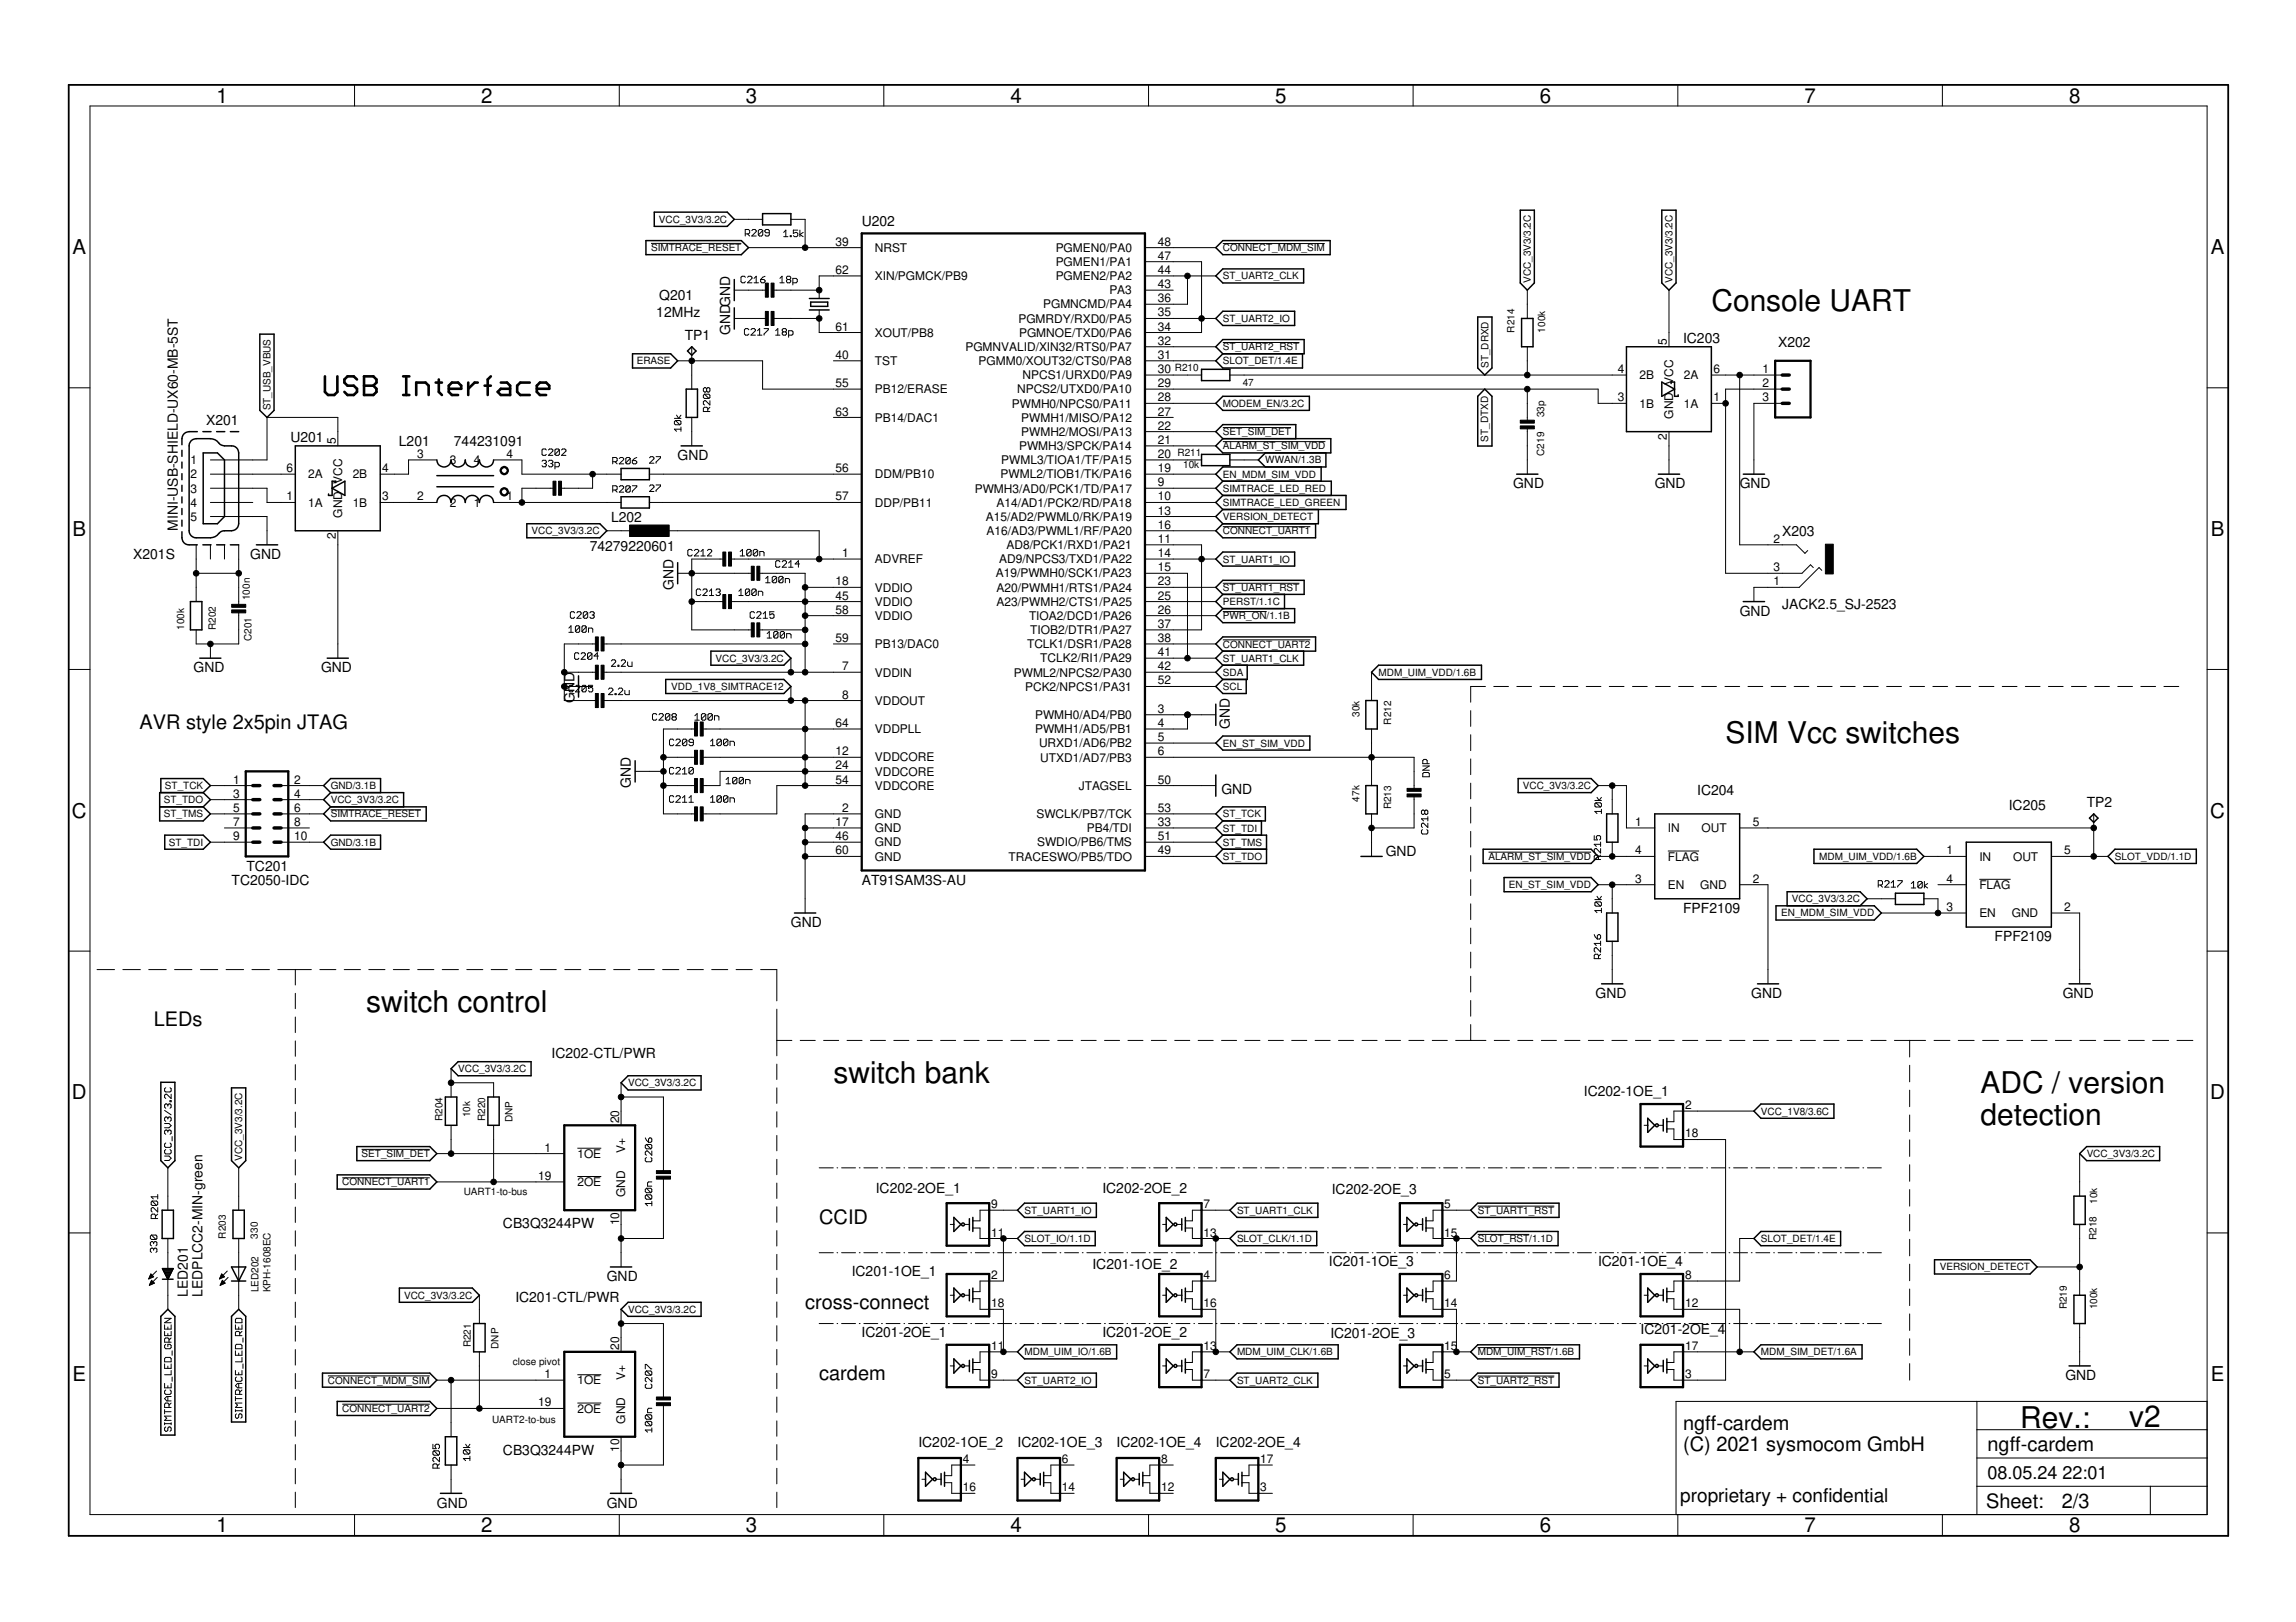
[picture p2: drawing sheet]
<svg xmlns="http://www.w3.org/2000/svg" width="297mm" height="210mm" viewBox="0 0 297 210" stroke-linecap="round" stroke-linejoin="round" font-family="sans-serif">
<defs><g id="words">
<g font-size="3.9">
<text x="221.4" y="40.3">Console UART</text>
<text x="223.2" y="96.2">SIM Vcc switches</text>
<text x="47.4" y="131">switch control</text>
<text x="107.8" y="140.1">switch bank</text>
<text x="256.2" y="141.5">ADC / version</text>
<text x="256.2" y="145.6">detection</text>
<text x="261.3" y="184.8">Rev.:</text>
<text x="275.5" y="184.6">v2</text>
</g>
<g font-size="2.6">
<text x="28" y="13.3">1</text>
<text x="62.3" y="13.3">2</text>
<text x="96.5" y="13.3">3</text>
<text x="130.7" y="13.3">4</text>
<text x="165" y="13.3">5</text>
<text x="199.2" y="13.3">6</text>
<text x="233.4" y="13.3">7</text>
<text x="267.7" y="13.3">8</text>
<text x="9.4" y="32.9">A</text>
<text x="286" y="32.9">A</text>
<text x="9.4" y="69.3">B</text>
<text x="286" y="69.3">B</text>
<text x="18.1" y="94.3">AVR style 2x5pin JTAG</text>
<text x="9.3" y="105.8">C</text>
<text x="286" y="105.8">C</text>
<text x="19.9" y="132.8">LEDs</text>
<text x="9.3" y="142.3">D</text>
<text x="286" y="142.3">D</text>
<text x="106" y="158.5">CCID</text>
<text x="104.2" y="169.4">cross-connect</text>
<text x="9.4" y="178.7">E</text>
<text x="106" y="178.6">cardem</text>
<text x="286" y="178.7">E</text>
<text x="217.7" y="185">ngff-cardem</text>
<text x="217.7" y="187.8">(C) 2021 sysmocom GmbH</text>
<text x="257.1" y="187.8">ngff-cardem</text>
<text x="257" y="195.2">Sheet:</text>
<text x="266.8" y="195.1">2/3</text>
<text x="28" y="198.3">1</text>
<text x="62.3" y="198.3">2</text>
<text x="96.5" y="198.3">3</text>
<text x="130.7" y="198.3">4</text>
<text x="165" y="198.3">5</text>
<text x="199.2" y="198.3">6</text>
<text x="233.4" y="198.3">7</text>
<text x="267.7" y="198.3">8</text>
</g>
<text font-size="2.5" x="217.4" y="194.4">proprietary + confidential</text>
<g font-size="2.3">
<text x="257.1" y="191.4">08.05.24</text>
<text x="266.8" y="191.4">22:01</text>
</g>
<g font-size="1.8">
<text x="111.5" y="29.3">U202</text>
<text x="84.9" y="41">12MHz</text>
<text x="85.3" y="38.8">Q201</text>
<text x="88.6" y="44">TP1</text>
<text x="94.5" y="43.4" transform="rotate(-90 94.5 43.4)">GNDGND</text>
<text x="217.7" y="44.3">IC203</text>
<text x="230" y="44.9">X202</text>
<text x="26.7" y="54.9">X201</text>
<text x="37.6" y="57.2">U201</text>
<text x="51.6" y="57.7">L201</text>
<text x="58.7" y="57.7">744231091</text>
<text x="87.7" y="59.5">GND</text>
<text x="195.8" y="63.2">GND</text>
<text x="214.1" y="63.2">GND</text>
<text x="225.1" y="63.2">GND</text>
<text x="23" y="68.7" transform="rotate(-90 23 68.7)">MINI-USB-SHIELD-UX60-MB-5ST</text>
<text x="76.3" y="71.3">74279220601</text>
<text x="79.1" y="67.6">L202</text>
<text x="230.6" y="69.4">X203</text>
<text x="17.2" y="72.3">X201S</text>
<text x="32.4" y="72.3">GND</text>
<text x="87.1" y="76.3" transform="rotate(-90 87.1 76.3)">GND</text>
<text x="225.1" y="79.7">GND</text>
<text x="230.6" y="78.8">JACK2.5_SJ-2523</text>
<text x="25" y="87">GND</text>
<text x="41.5" y="87">GND</text>
<text x="74.3" y="88.3" transform="rotate(-90 74.3 88.3)">D</text>
<text x="74.3" y="91" transform="rotate(-90 74.3 91)">GN</text>
<text x="159.1" y="94.3" transform="rotate(-90 159.1 94.3)">GND</text>
<text x="81.6" y="102" transform="rotate(-90 81.6 102)">GND</text>
<text x="158" y="102.8">GND</text>
<text x="219.6" y="102.9">IC204</text>
<text x="259.9" y="104.8">IC205</text>
<text x="270" y="104.4">TP2</text>
<text x="31.9" y="112.7">TC201</text>
<text x="179.3" y="110.8">GND</text>
<text x="30" y="114.5">TC2050-IDC</text>
<text x="102.3" y="120">GND</text>
<text x="111.5" y="114.5">AT91SAM3S-AU</text>
<text x="217.7" y="118.1">FPF2109</text>
<text x="258" y="121.8">FPF2109</text>
<text x="206.4" y="129.1">GND</text>
<text x="226.6" y="129.1">GND</text>
<text x="266.9" y="129.1">GND</text>
<text x="71.4" y="136.9">IC202-CTL/PWR</text>
<text x="204.9" y="141.9">IC202-1OE_1</text>
<text x="113.3" y="154.3">IC202-2OE_1</text>
<text x="142.6" y="154.3">IC202-2OE_2</text>
<text x="172.3" y="154.5">IC202-2OE_3</text>
<text x="65.1" y="158.9">CB3Q3244PW</text>
<text x="24.3" y="167.8" transform="rotate(-90 24.3 167.8)">LED201</text>
<text x="26.2" y="167.8" transform="rotate(-90 26.2 167.8)">LEDPLCC2-MIN-green</text>
<text x="78.5" y="165.8">GND</text>
<text x="110.2" y="165.1">IC201-1OE_1</text>
<text x="141.3" y="164.2">IC201-1OE_2</text>
<text x="171.9" y="163.9">IC201-1OE_3</text>
<text x="206.7" y="163.9">IC201-1OE_4</text>
<text x="66.7" y="168.4">IC201-CTL/PWR</text>
<text x="111.5" y="173">IC201-2OE_1</text>
<text x="142.6" y="173">IC201-2OE_2</text>
<text x="172.1" y="173.2">IC201-2OE_3</text>
<text x="212.2" y="172.6">IC201-2OE_4</text>
<text x="267.2" y="178.6">GND</text>
<text x="65.1" y="188.2">CB3Q3244PW</text>
<text x="118.8" y="187.3">IC202-1OE_2</text>
<text x="131.6" y="187.3">IC202-1OE_3</text>
<text x="144.5" y="187.3">IC202-1OE_4</text>
<text x="157.3" y="187.3">IC202-2OE_4</text>
<text x="56.5" y="195.1">GND</text>
<text x="78.5" y="195.1">GND</text>
</g>
<g font-size="1.5">
<text x="108.1" y="31.8">39</text>
<text x="108.1" y="35.5">62</text>
<text x="113.2" y="32.6">NRST</text>
<text x="136.6" y="34.4">PGMEN1/PA1</text>
<text x="136.6" y="32.6">PGMEN0/PA0</text>
<text x="149.8" y="35.5">44</text>
<text x="149.8" y="33.6">47</text>
<text x="149.8" y="31.8">48</text>
<text x="113.2" y="36.3">XIN/PGMCK/PB9</text>
<text x="131.8" y="41.8">PGMRDY/RXD0/PA5</text>
<text x="134.9" y="39.9">PGMNCMD/PA4</text>
<text x="136.6" y="36.3">PGMEN2/PA2</text>
<text x="143.5" y="38.1">PA3</text>
<text x="149.8" y="40.9">35</text>
<text x="149.8" y="39.1">36</text>
<text x="149.8" y="37.3">43</text>
<text x="108.1" y="46.4">40</text>
<text x="108.1" y="42.8">61</text>
<text x="113.2" y="47.2">TST</text>
<text x="113.2" y="43.6">XOUT/PB8</text>
<text x="124.9" y="45.4">PGMNVALID/XIN32/RTS0/PA7</text>
<text x="126.6" y="47.3">PGMM0/XOUT32/CTS0/PA8</text>
<text x="131.8" y="43.6">PGMNOE/TXD0/PA6</text>
<text x="149.8" y="46.4">31</text>
<text x="149.8" y="44.6">32</text>
<text x="149.8" y="42.8">34</text>
<text x="215.7" y="44.6" transform="rotate(-90 215.7 44.6)">5</text>
<text x="108.1" y="50.1">55</text>
<text x="108.1" y="53.8">63</text>
<text x="113.2" y="50.9">PB12/ERASE</text>
<text x="130.9" y="52.7">PWMH0/NPCS0/PA11</text>
<text x="131.6" y="50.9">NPCS2/UTXD0/PA10</text>
<text x="132.3" y="49.1">NPCS1/URXD0/PA9</text>
<text x="149.8" y="53.8">27</text>
<text x="149.8" y="51.9">28</text>
<text x="149.8" y="50.1">29</text>
<text x="149.8" y="48.3">30</text>
<text x="209.3" y="48.3">4</text>
<text x="209.3" y="51.9">3</text>
<text x="212.1" y="49.1">2B</text>
<text x="212.1" y="52.7">1B</text>
<text x="217.8" y="52.7">1A</text>
<text x="217.8" y="49.1">2A</text>
<text x="221.7" y="51.9">1</text>
<text x="221.7" y="48.3">6</text>
<text x="228" y="48.3">1</text>
<text x="228" y="50.1">2</text>
<text x="228" y="51.9">3</text>
<text x="43.4" y="57.4" transform="rotate(-90 43.4 57.4)">5</text>
<text x="54" y="59.3">3</text>
<text x="65.5" y="59.3">4</text>
<text x="113.2" y="54.6">PB14/DAC1</text>
<text x="131.8" y="58.2">PWMH3/SPCK/PA14</text>
<text x="132.1" y="56.4">PWMH2/MOSI/PA13</text>
<text x="132.1" y="54.6">PWMH1/MISO/PA12</text>
<text x="149.8" y="59.3">20</text>
<text x="149.8" y="57.4">21</text>
<text x="149.8" y="55.6">22</text>
<text x="215.7" y="57" transform="rotate(-90 215.7 57)">2</text>
<text x="216.5" y="54.2" transform="rotate(-90 216.5 54.2)">GND VCC</text>
<text x="24.7" y="60.1">1</text>
<text x="24.7" y="61.9">2</text>
<text x="24.7" y="63.7">3</text>
<text x="24.7" y="65.6">4</text>
<text x="37.1" y="64.8">1</text>
<text x="37.1" y="61.1">6</text>
<text x="39.9" y="65.6">1A</text>
<text x="39.9" y="61.9">2A</text>
<text x="45.6" y="61.9">2B</text>
<text x="45.6" y="65.6">1B</text>
<text x="49.5" y="61.1">4</text>
<text x="49.5" y="64.8">3</text>
<text x="54" y="64.8">2</text>
<text x="58.2" y="60.1">3</text>
<text x="58.2" y="65.6">2</text>
<text x="61.3" y="60.1">4</text>
<text x="61.3" y="65.6">1</text>
<text x="65.5" y="64.8">1</text>
<text x="108.1" y="61.1">56</text>
<text x="108.1" y="64.8">57</text>
<text x="113.2" y="61.9">DDM/PB10</text>
<text x="113.2" y="65.6">DDP/PB11</text>
<text x="126.1" y="63.7">PWMH3/AD0/PCK1/TD/PA17</text>
<text x="128.9" y="65.6">A14/AD1/PCK2/RD/PA18</text>
<text x="129.4" y="61.9">PWML2/TIOB1/TK/PA16</text>
<text x="129.5" y="60.1">PWML3/TIOA1/TF/PA15</text>
<text x="149.8" y="62.9">9</text>
<text x="149.8" y="64.8">10</text>
<text x="149.8" y="61.1">19</text>
<text x="24.7" y="67.4">5</text>
<text x="43.4" y="69.8" transform="rotate(-90 43.4 69.8)">2</text>
<text x="44.2" y="67" transform="rotate(-90 44.2 67)">GND VCC</text>
<text x="127.6" y="67.4">A15/AD2/PWML0/RK/PA19</text>
<text x="127.6" y="69.2">A16/AD3/PWML1/RF/PA20</text>
<text x="130.2" y="71.1">AD8/PCK1/RXD1/PA21</text>
<text x="149.8" y="70.3">11</text>
<text x="149.8" y="66.6">13</text>
<text x="149.8" y="68.4">16</text>
<text x="229.4" y="70.3">2</text>
<text x="108.1" y="75.8">18</text>
<text x="108.1" y="77.6">45</text>
<text x="108.9" y="72.1">1</text>
<text x="113.2" y="72.9">ADVREF</text>
<text x="113.2" y="76.6">VDDIO</text>
<text x="128.8" y="74.7">A19/PWMH0/SCK1/PA23</text>
<text x="128.9" y="76.6">A20/PWMH1/RTS1/PA24</text>
<text x="129.3" y="72.9">AD9/NPCS3/TXD1/PA22</text>
<text x="149.8" y="72.1">14</text>
<text x="149.8" y="73.9">15</text>
<text x="149.8" y="75.8">23</text>
<text x="149.8" y="77.6">25</text>
<text x="229.4" y="75.8">1</text>
<text x="229.4" y="73.9">3</text>
<text x="108.1" y="79.4">58</text>
<text x="108.1" y="83.1">59</text>
<text x="113.2" y="78.4">VDDIO</text>
<text x="113.2" y="80.2">VDDIO</text>
<text x="113.2" y="83.9">PB13/DAC0</text>
<text x="128.9" y="78.4">A23/PWMH2/CTS1/PA25</text>
<text x="132.9" y="83.9">TCLK1/DSR1/PA28</text>
<text x="133.1" y="80.2">TIOA2/DCD1/PA26</text>
<text x="133.3" y="82.1">TIOB2/DTR1/PA27</text>
<text x="149.8" y="79.4">26</text>
<text x="149.8" y="81.3">37</text>
<text x="149.8" y="83.1">38</text>
<text x="108.9" y="86.7">7</text>
<text x="113.2" y="87.6">VDDIN</text>
<text x="131.2" y="87.6">PWML2/NPCS2/PA30</text>
<text x="132.6" y="89.4">PCK2/NPCS1/PA31</text>
<text x="134.6" y="85.7">TCLK2/RI1/PA29</text>
<text x="149.8" y="84.9">41</text>
<text x="149.8" y="86.7">42</text>
<text x="149.8" y="88.6">52</text>
<text x="108.1" y="94.1">64</text>
<text x="108.9" y="90.4">8</text>
<text x="113.2" y="91.2">VDDOUT</text>
<text x="113.2" y="94.9">VDDPLL</text>
<text x="133.9" y="93.1">PWMH0/AD4/PB0</text>
<text x="133.9" y="94.9">PWMH1/AD5/PB1</text>
<text x="149.8" y="92.2">3</text>
<text x="149.8" y="94.1">4</text>
<text x="149.8" y="95.9">5</text>
<text x="30.2" y="101.4">1</text>
<text x="38.1" y="101.4">2</text>
<text x="108.1" y="97.7">12</text>
<text x="108.1" y="99.6">24</text>
<text x="108.1" y="101.4">54</text>
<text x="113.2" y="98.5">VDDCORE</text>
<text x="113.2" y="100.4">VDDCORE</text>
<text x="134.4" y="96.7">URXD1/AD6/PB2</text>
<text x="134.6" y="98.5">UTXD1/AD7/PB3</text>
<text x="149.8" y="97.7">6</text>
<text x="149.8" y="101.4">50</text>
<text x="30.2" y="103.2">3</text>
<text x="30.2" y="105.1">5</text>
<text x="30.2" y="106.9">7</text>
<text x="38.1" y="103.2">4</text>
<text x="38.1" y="105.1">6</text>
<text x="38.1" y="106.9">8</text>
<text x="108.1" y="106.9">17</text>
<text x="108.9" y="105.1">2</text>
<text x="113.2" y="105.9">GND</text>
<text x="113.2" y="107.7">GND</text>
<text x="113.2" y="102.2">VDDCORE</text>
<text x="134.1" y="105.9">SWCLK/PB7/TCK</text>
<text x="139.6" y="102.2">JTAGSEL</text>
<text x="140.6" y="107.7">PB4/TDI</text>
<text x="149.8" y="106.9">33</text>
<text x="149.8" y="105.1">53</text>
<text x="211.5" y="106.9">1</text>
<text x="215.8" y="107.7">IN</text>
<text x="220.1" y="107.7">OUT</text>
<text x="226.8" y="106.9">5</text>
<text x="30.2" y="108.7">9</text>
<text x="38.1" y="108.7">10</text>
<text x="108.1" y="108.7">46</text>
<text x="108.1" y="110.6">60</text>
<text x="113.2" y="109.5">GND</text>
<text x="113.2" y="111.4">GND</text>
<text x="130.5" y="111.4">TRACESWO/PB5/TDO</text>
<text x="134.2" y="109.5">SWDIO/PB6/TMS</text>
<text x="149.8" y="110.6">49</text>
<text x="149.8" y="108.7">51</text>
<text x="211.5" y="110.6">4</text>
<text x="215.8" y="111.4">FLAG</text>
<text x="251.8" y="110.6">1</text>
<text x="256.1" y="111.4">IN</text>
<text x="260.4" y="111.4">OUT</text>
<text x="267.1" y="110.6">5</text>
<text x="211.5" y="114.2">3</text>
<text x="215.8" y="115">EN</text>
<text x="220" y="115">GND</text>
<text x="226.8" y="114.2">2</text>
<text x="251.8" y="114.2">4</text>
<text x="251.8" y="117.9">3</text>
<text x="256.1" y="115">FLAG</text>
<text x="256.1" y="118.7">EN</text>
<text x="260.3" y="118.7">GND</text>
<text x="267.1" y="117.9">2</text>
<text x="218" y="143.5">2</text>
<text x="70.5" y="149">1</text>
<text x="74.7" y="149.8">1OE</text>
<text x="80.1" y="145.4" transform="rotate(-90 80.1 145.4)">20</text>
<text x="80.9" y="149.2" transform="rotate(-90 80.9 149.2)">V+</text>
<text x="218" y="147.2">18</text>
<text x="69.6" y="152.7">19</text>
<text x="74.7" y="153.5">2OE</text>
<text x="80.9" y="154.9" transform="rotate(-90 80.9 154.9)">GND</text>
<text x="80.1" y="158.6" transform="rotate(-90 80.1 158.6)">10</text>
<text x="128.2" y="156.4">9</text>
<text x="128.2" y="160">11</text>
<text x="155.7" y="156.4">7</text>
<text x="155.7" y="160">13</text>
<text x="186.9" y="156.4">5</text>
<text x="186.9" y="160">15</text>
<text x="128.2" y="165.5">2</text>
<text x="155.7" y="165.5">4</text>
<text x="186.9" y="165.5">6</text>
<text x="218" y="165.5">8</text>
<text x="128.2" y="169.2">18</text>
<text x="155.7" y="169.2">16</text>
<text x="186.9" y="169.2">14</text>
<text x="218" y="169.2">12</text>
<text x="70.5" y="178.3">1</text>
<text x="74.7" y="179.2">1OE</text>
<text x="80.1" y="174.7" transform="rotate(-90 80.1 174.7)">20</text>
<text x="80.9" y="178.6" transform="rotate(-90 80.9 178.6)">V+</text>
<text x="128.2" y="178.3">9</text>
<text x="128.2" y="174.7">11</text>
<text x="155.7" y="178.3">7</text>
<text x="155.7" y="174.7">13</text>
<text x="186.9" y="178.3">5</text>
<text x="186.9" y="174.7">15</text>
<text x="218" y="178.3">3</text>
<text x="218" y="174.7">17</text>
<text x="69.6" y="182">19</text>
<text x="74.7" y="182.8">2OE</text>
<text x="80.9" y="184.2" transform="rotate(-90 80.9 184.2)">GND</text>
<text x="80.1" y="187.9" transform="rotate(-90 80.1 187.9)">10</text>
<text x="124.6" y="189.3">4</text>
<text x="137.4" y="189.3">6</text>
<text x="150.2" y="189.3">8</text>
<text x="163" y="189.3">17</text>
<text x="124.6" y="193">16</text>
<text x="137.4" y="193">14</text>
<text x="150.2" y="193">12</text>
<text x="163" y="193">3</text>
</g>
<g font-size="1.3">
<text x="85.3" y="28.8">VCC_3V3/3.2C</text>
<text x="84.2" y="32.5">SIMTRACE_RESET</text>
<text x="158.2" y="32.5">CONNECT_MDM_SIM</text>
<text x="158.2" y="41.7">ST_UART2_IO</text>
<text x="158.2" y="36.2">ST_UART2_CLK</text>
<text x="198" y="36.6" transform="rotate(-90 198 36.6)">VCC_3V3/3.2C</text>
<text x="216.4" y="36.6" transform="rotate(-90 216.4 36.6)">VCC_3V3/3.2C</text>
<text x="82.4" y="47.2">ERASE</text>
<text x="152" y="48">R210</text>
<text x="158.2" y="47.2">SLOT_DET/1.4E</text>
<text x="158.2" y="45.3">ST_UART2_RST</text>
<text x="192.6" y="47.6" transform="rotate(-90 192.6 47.6)">ST_DRXD</text>
<text x="195.9" y="43" transform="rotate(-90 195.9 43)">R214</text>
<text x="199.9" y="43" transform="rotate(-90 199.9 43)">100k</text>
<text x="35" y="53.1" transform="rotate(-90 35 53.1)">ST_USB_VBUS</text>
<text x="158.2" y="52.7">MODEM_EN/3.2C</text>
<text x="160.8" y="49.9">47</text>
<text x="152.3" y="59">R211</text>
<text x="158.2" y="58.1">ALARM_ST_SIM_VDD</text>
<text x="158.2" y="56.3">SET_SIM_DET</text>
<text x="163.7" y="60">WWAN/1.3B</text>
<text x="192.5" y="57.2" transform="rotate(-90 192.5 57.2)">ST_DTXD</text>
<text x="199.8" y="59" transform="rotate(-90 199.8 59)">C219</text>
<text x="199.8" y="54" transform="rotate(-90 199.8 54)">33p</text>
<text x="153.1" y="60.5">10k</text>
<text x="158.2" y="65.5">SIMTRACE_LED_GREEN</text>
<text x="158.2" y="63.6">SIMTRACE_LED_RED</text>
<text x="158.2" y="61.8">EN_MDM_SIM_VDD</text>
<text x="68.8" y="69.1">VCC_3V3/3.2C</text>
<text x="158.2" y="69.1">CONNECT_UART1</text>
<text x="158.2" y="67.3">VERSION_DETECT</text>
<text x="32.3" y="77.7" transform="rotate(-90 32.3 77.7)">100n</text>
<text x="158.2" y="76.5">ST_UART1_RST</text>
<text x="158.2" y="72.8">ST_UART1_IO</text>
<text x="23.8" y="81.5" transform="rotate(-90 23.8 81.5)">100k</text>
<text x="27.9" y="81.5" transform="rotate(-90 27.9 81.5)">R202</text>
<text x="32.5" y="83" transform="rotate(-90 32.5 83)">C201</text>
<text x="158.2" y="78.3">PERST/1.1C</text>
<text x="158.2" y="83.8">CONNECT_UART2</text>
<text x="158.2" y="80.1">PWR_ON/1.1B</text>
<text x="86.8" y="89.3">VDD_1V8_SIMTRACE12</text>
<text x="92.6" y="85.6">VCC_3V3/3.2C</text>
<text x="158.2" y="85.6">ST_UART1_CLK</text>
<text x="158.2" y="87.5">SDA</text>
<text x="158.2" y="89.3">SCL</text>
<text x="178.4" y="87.5">MDM_UIM_VDD/1.6B</text>
<text x="175.9" y="92.7" transform="rotate(-90 175.9 92.7)">30k</text>
<text x="180" y="93.8" transform="rotate(-90 180 93.8)">R212</text>
<text x="158.2" y="96.6">EN_ST_SIM_VDD</text>
<text x="21.2" y="105.8">ST_TMS</text>
<text x="21.2" y="103.9">ST_TDO</text>
<text x="21.3" y="102.1">ST_TCK</text>
<text x="42.8" y="102.1">GND/3.1B</text>
<text x="42.8" y="105.8">SIMTRACE_RESET</text>
<text x="42.8" y="103.9">VCC_3V3/3.2C</text>
<text x="158.2" y="105.8">ST_TCK</text>
<text x="158.2" y="107.6">ST_TDI</text>
<text x="175.9" y="103.7" transform="rotate(-90 175.9 103.7)">47k</text>
<text x="180" y="104.7" transform="rotate(-90 180 104.7)">R213</text>
<text x="197" y="102.1">VCC_3V3/3.2C</text>
<text x="21.8" y="109.4">ST_TDI</text>
<text x="42.8" y="109.4">GND/3.1B</text>
<text x="158.2" y="109.4">ST_TMS</text>
<text x="158.2" y="111.3">ST_TDO</text>
<text x="192.6" y="111.3">ALARM_ST_SIM_VDD</text>
<text x="235.4" y="111.3">MDM_UIM_VDD/1.6B</text>
<text x="273.6" y="111.3">SLOT_VDD/1.1D</text>
<text x="195.2" y="114.9">EN_ST_SIM_VDD</text>
<text x="230.4" y="118.6">EN_MDM_SIM_VDD</text>
<text x="231.8" y="116.8">VCC_3V3/3.2C</text>
<text x="59.3" y="138.8">VCC_3V3/3.2C</text>
<text x="81.3" y="140.6">VCC_3V3/3.2C</text>
<text x="46.8" y="149.7">SET_SIM_DET</text>
<text x="57.3" y="145.1" transform="rotate(-90 57.3 145.1)">R204</text>
<text x="60.8" y="144.6" transform="rotate(-90 60.8 144.6)">10k</text>
<text x="62.7" y="145.1" transform="rotate(-90 62.7 145.1)">R220</text>
<text x="66.3" y="145.2" transform="rotate(-90 66.3 145.2)">DNP</text>
<text x="227.8" y="144.3">VCC_1V8/3.6C</text>
<text x="270" y="149.7">VCC_3V3/3.2C</text>
<text x="31.3" y="150.2" transform="rotate(-90 31.3 150.2)">VCC_3V3/3.2C</text>
<text x="44.3" y="153.4">CONNECT_UART1</text>
<text x="60" y="154.6">UART1-to-bus</text>
<text x="271.3" y="155.8" transform="rotate(-90 271.3 155.8)">10k</text>
<text x="29.2" y="160.3" transform="rotate(-90 29.2 160.3)">R203</text>
<text x="33.3" y="160.3" transform="rotate(-90 33.3 160.3)">330</text>
<text x="132.6" y="160.7">SLOT_IO/1.1D</text>
<text x="132.6" y="157.1">ST_UART1_IO</text>
<text x="160" y="160.7">SLOT_CLK/1.1D</text>
<text x="160" y="157.1">ST_UART1_CLK</text>
<text x="191.2" y="160.7">SLOT_RST/1.1D</text>
<text x="191.2" y="157.1">ST_UART1_RST</text>
<text x="227.8" y="160.7">SLOT_DET/1.4E</text>
<text x="271.2" y="160.4" transform="rotate(-90 271.2 160.4)">R218</text>
<text x="33.4" y="167.2" transform="rotate(-90 33.4 167.2)">LED202</text>
<text x="35" y="167.2" transform="rotate(-90 35 167.2)">KPH-1608EC</text>
<text x="250.9" y="164.4">VERSION_DETECT</text>
<text x="52.3" y="168.1">VCC_3V3/3.2C</text>
<text x="81.3" y="169.9">VCC_3V3/3.2C</text>
<text x="267.4" y="169.4" transform="rotate(-90 267.4 169.4)">R219</text>
<text x="271.3" y="169.4" transform="rotate(-90 271.3 169.4)">100k</text>
<text x="42.4" y="179.1">CONNECT_MDM_SIM</text>
<text x="60.9" y="174.4" transform="rotate(-90 60.9 174.4)">R221</text>
<text x="64.5" y="174.6" transform="rotate(-90 64.5 174.6)">DNP</text>
<text x="66.4" y="176.6">close pivot</text>
<text x="132.6" y="175.4">MDM_UIM_IO/1.6B</text>
<text x="132.6" y="179.1">ST_UART2_IO</text>
<text x="160" y="175.4">MDM_UIM_CLK/1.6B</text>
<text x="160" y="179.1">ST_UART2_CLK</text>
<text x="191.2" y="175.4">MDM_UIM_RST/1.6B</text>
<text x="191.2" y="179.1">ST_UART2_RST</text>
<text x="227.8" y="175.4">MDM_SIM_DET/1.6A</text>
<text x="44.3" y="182.7">CONNECT_UART2</text>
<text x="63.7" y="184.1">UART2-to-bus</text>
</g>
</g></defs>
<g fill="none" stroke="#000" stroke-width=".13">
<path d="M11.6 13.7h273.9v182.3h-273.9zM45.9 11v2.7M80.1 11v2.7M114.3 11v2.7M148.6 11v2.7M182.8 11v2.7M217.1 11v2.7M251.3 11v2.7M84.2 31.5h11.7M95 37.5h4.2M95 28.4h3.7M96.4 30.3h.4l.2-.2v-.3l-.2-.1h-.4v.8"/>
<path d="M96.4 35.9l-.1-.1h-.3l-.1 .1v.5l.1 .2h.3l.1-.2M96.7 35.9l.2-.1h.2l.2 .1v.1l-.6 .6h.6M96.7 30.3l.3 .2M96.8 32h14.7M97.3 29.8l.1-.1h.3l.1 .1v.2l-.5 .5h.5M97.6 36l.2-.2v.8M97.6 36.6h.5M98.4 36.2h.4l.2 .1v.1l-.2 .2h-.2l-.2-.2zM98.7 29.8l-.2-.1h-.2l-.2 .1v.6M98.7 29.8v.6l-.2 .1h-.2l-.2-.1M98.7 29.8l-.6 .6M99 35.8l-.3 .1-.3 .3"/>
<path d="M99.5 30.1h-.4l-.1-.1 .1-.3h.3l.1 .1v.6l-.1 .1h-.3l-.1-.1M99.9 37.5h6.1M100.9 36l.3-.2v.8M100.9 36.6h.6M101.4 30.1l.3-.3v.8M101.4 30.6h.5M101.9 36.2l-.2 .1 .2 .3h.3l.1-.2-.1-.2M101.9 36.2l-.2-.2 .2-.2h.3l.1 .1-.1 .3M101.9 36.2h.3M102.2 30.5h.2v.1h-.2zM102.3 28.4h1.9v3.6M102.6 36.6h.4l.1-.2v-.2l-.1-.2h-.4v.9"/>
<path d="M103.2 29.8h-.6v.4l.3-.1 .3 .1v.3l-.1 .1h-.3l-.2-.1M103.5 29.8v.8M103.9 30.1l-.4 .3 .4 .2M111.5 35.7h-5.5v2.9M148.1 33.9h7.3v9.1h-7.3M148.1 32h9.2M148.1 37.5h3.7M148.1 35.7h9.2M153.6 35.7v3.7h-5.5M158.2 31.5h13.2M197.6 37.5v3.7M215.9 37.5v7.4"/>
<path d="M8.9 50.2h2.7M43.7 57.7v-3.7h-9.2v5.5h-7.3M56.5 59.5h-3.6v1.9h-3.7M63.9 59.5h3.6v1.9h12.8M70.1 59.7l.2-.1h.2l.2 .1-.2 .3M70.4 60h.1M70.5 60l.2 .1-.2 .3h-.2l-.2-.1M70.7 58.2l-.2-.1h-.2l-.2 .1v.6l.2 .1h.2l.2-.1M71 59.7l.1-.1h.3l.1 .1v.1l-.1 .2M71 58.2l.1-.1h.3l.1 .1v.2l-.5 .5h.5M71.2 60h.2M71.4 60l.1 .1v.2l-.1 .1h-.3l-.1-.1"/>
<path d="M72.4 58.2l-.2-.1h-.3l-.1 .1v.6M72.4 58.2v.6l-.2 .1h-.3l-.1-.1M72.4 58.2l-.6 .6M72.6 58.2l.2-.1h.3l.1 .1v.2l-.6 .5h.6M79.3 59.8h.4l.1-.2v-.3l-.1-.1h-.4v.8M79.6 59.8l.2 .2M80.1 59.3l.2-.1h.2l.2 .1v.2l-.6 .5h.6M81.5 59.3l-.1-.1h-.3l-.1 .1v.6M81.5 59.3v.6l-.1 .1h-.3l-.1-.1M81.5 59.3l-.5 .6M81.8 59.6h.4l.2 .2v.1l-.2 .1h-.2l-.2-.1zM82.4 59.2l-.3 .1-.3 .3"/>
<path d="M84 59.2l.2-.1h.3l.1 .1v.2l-.6 .5h.6M84.9 59.1h.5v.1l-.5 .6v.1M87.2 54.1h.9M87.4 54.4h.5l.2 .2v.2l-.2 .2M87.4 54.4l-.2 .2v.2l.2 .2h.5M87.4 54.4l.5 .6M87.5 53.7l.3 .4 .3-.4M87.7 46.7h11v3.7h12.8M88.1 55.5h-.9l.3 .3M88.1 55.3v.5M89.5 44.9v5.5M89.5 54v3.7"/>
<path d="M91.1 51h.6l.1 .2v.2l-.1 .2M91.1 51l-.1 .2v.2l.1 .2h.6M91.1 51l.6 .6M91.4 50.3l-.1-.1h-.2l-.1 .1v.3l.1 .1h.2l.1-.1M91.4 50.3l.2-.1h.1l.1 .1v.3l-.1 .1h-.1l-.2-.1M91.4 50.3v.3M91.6 53.3v-.5l-.2-.1h-.3l-.1 .1v.5h.8M91.8 52.7l-.2 .3M91.8 51.9v.5l-.5-.5-.3 .1v.3l.1 .1M95 41.2h4.2M96.9 42.7l-.2-.2h-.2l-.2 .2v.5l.2 .2h.2l.2-.2M97.2 42.7l.1-.2h.3l.1 .2v.1l-.5 .6h.5"/>
<path d="M98 42.8l.3-.3v.9M98 43.4h.6M98.8 42.5h.6v.2l-.6 .5v.2M99.9 41.2h6.1M100.4 42.8l.2-.3v.9M100.4 43.4h.5M101.3 42.9l-.1-.1 .1-.3h.3l.1 .2-.1 .2M101.3 42.9l-.1 .2 .1 .3h.3l.1-.2-.1-.3M101.3 42.9h.3M102 43.4h.4l.2-.2v-.3l-.2-.1h-.4v.8M106 40.1v2.9h5.5M107.8 54h3.7"/>
<path d="M107.8 46.7h3.7M148.1 59.5h7.3M148.1 57.7h9.2M148.1 55.9h9.2M148.1 54h3.7M148.1 52.2h9.2M148.1 50.4h58.7v1.8h3.6M148.1 48.5h7.3M148.1 46.7h9.2M148.1 44.9h9.2M148.1 41.2h9.2M158.2 57.1h13.3"/>
<path d="M158.2 44.3h9.9M158.2 55.3h8.8M159.1 59.5h3.7M159.1 48.5h51.3M197.6 44.9v3.6M197.6 50.4v4.2M197.6 55.3v6.1M215.9 55.9v5.5M221.4 52.2h1.8M221.4 48.5h9.2M225.1 48.5v22h7.3l1.1 1.1 .4-.4M230.6 50.4h-7.4v23.8h9.9l1.1-1.1 .4 .3"/>
<path d="M230.6 52.2h-3.7v9.2M285.5 50.2h2.8M25.4 74.2h5.5M25.4 70.5v7.4M27.2 63.2h7.3v1.8h3.7M27.2 65h5.5M27.2 66.8h7.3v3.7M27.2 61.4h11M27.2 70.5v1.8M29 70.5v1.8M30.9 70.5v7.9M30.9 79.1v4.2h-5.5v-1.8"/>
<path d="M43.7 68.7v16.5M49.2 65h7.3M63.9 65h16.4M71.7 63.2h-4.2v1.8M71.8 60.4h.4l.2-.1v-.3l-.2-.2h-.4v.9M74.3 79.3l-.1-.1h-.3l-.1 .1v.6l.1 .1h.3l.1-.1M74.6 79.3l.2-.1h.3l.1 .1v.1l-.6 .6h.6M76 79.3l-.1-.1h-.3l-.1 .1v.6M76 79.3v.6l-.1 .1h-.3l-.1-.1M76 79.3l-.5 .6M76.3 79.3l.2-.1h.2l.2 .1-.2 .3M76.6 79.6h.1"/>
<path d="M76.7 61.4v1.8h-4.2M76.7 79.6l.2 .1v.2l-.2 .1h-.2l-.2-.1M78.5 68.7h3.7M79.3 63.4h.4l.1-.1v-.3l-.1-.1h-.4v.8M79.6 63.4l.2 .3M80.1 63l.2-.1h.2l.2 .1v.1l-.6 .6h.6M81.5 63l-.1-.1h-.3l-.1 .1v.6M81.5 63v.6l-.1 .1h-.3l-.1-.1M81.5 63l-.5 .6M81.8 62.9h.6v.1l-.6 .6v.1M84 65h27.5M84 61.4h27.5"/>
<path d="M84 62.9l.2-.1h.3l.1 .1v.2l-.6 .5h.6M84.9 62.8h.5v.1l-.5 .6v.1M85.8 68.7h20.2v3.6M87.7 74.2h9.7M89.5 77.9h4.2M89.6 71.2l-.2-.1h-.3l-.1 .1v.6l.1 .1h.3l.2-.1M89.8 71.2l.2-.1h.3l.1 .1v.2l-.6 .5h.6M90.7 76.4l-.2-.2h-.3l-.1 .2v.5l.1 .2h.3l.2-.2M90.7 71.9h.5M90.7 71.4l.3-.3v.8M90.9 76.4l.2-.2h.3l.1 .2v.1l-.6 .6h.6M91.5 71.2l.2-.1h.2l.2 .1v.2l-.6 .5h.6"/>
<path d="M91.8 77.1h.5M91.8 76.5l.3-.3v.9M92.6 76.4l.2-.2h.2l.2 .2-.2 .2M92.9 76.6h.1M93 76.6l.2 .2-.2 .3h-.2l-.2-.2M93.7 72.3h-4.2v9.2h7.9M94.4 72.3h17.1M94.4 77.9h17.1M95.6 76.5l.3-.3v.9M95.6 77.1h.5M95.8 71.4l.3-.3v.8M95.8 71.9h.5"/>
<path d="M97 76.4l-.1-.2h-.3l-.2 .2v.5M97 76.4v.5l-.1 .2h-.3l-.2-.2M97 76.4l-.6 .5M97.2 71.2v.6l-.2 .1h-.2l-.2-.1M97.2 71.2l-.2-.1h-.2l-.2 .1v.6M97.2 71.2l-.6 .6M97.6 79.3l-.1-.1h-.3l-.2 .1v.6l.2 .1h.3l.1-.1M97.8 76.4v.5l-.1 .2h-.3l-.1-.2M97.8 76.4l-.1-.2h-.3l-.1 .2v.5M97.8 76.4l-.5 .5M97.9 79.3l.1-.1h.3l.1 .1v.1l-.5 .6h.5M98 71.2v.6l-.1 .1h-.3l-.1-.1"/>
<path d="M98 71.2l-.1-.1h-.3l-.1 .1v.6M98 71.2l-.5 .6M98.1 77.1v-.6h.4l.2 .1v.5M98.1 74.2h6.1v12.8M98.3 71.9v-.5h.4l.1 .1v.4M98.7 79.4l.3-.2v.8M99.1 74.9l.2-.3v.8M99.1 75.4h.5M100.1 79.2h-.5v.4l.3-.2 .2 .2v.3l-.1 .1h-.3l-.1-.1M100.5 74.7v.6l-.2 .1h-.2l-.2-.1M100.5 74.7l-.2-.1h-.2l-.2 .1v.6M100.5 74.7l-.6 .6"/>
<path d="M100.9 72.7l-.1-.1h-.3l-.1 .1v.6l.1 .1h.3l.1-.1M101.2 72.7l.1-.1h.3l.1 .1v.2l-.5 .5h.5M101.3 74.7v.6l-.1 .1h-.3l-.1-.1M101.3 74.7l-.1-.1h-.3l-.1 .1v.6M101.3 74.7l-.5 .6M101.6 75.4v-.5h.4l.2 .1v.4M102 72.9l.3-.3v.8M102 73.4h.6M103.4 73h-.5l.4-.4v.8M104.2 76h7.3M104.2 79.7h7.3M148.1 72.3h9.2"/>
<path d="M148.1 63.2h9.2M148.1 65h9.2M148.1 70.5h7.3v11h-7.3M148.1 66.8h9.2M148.1 74.2h5.5v11M148.1 68.7h9.2M148.1 76h9.2M148.1 61.4h9.2M148.1 77.9h9.2M148.1 79.7h9.2M158.2 75.5h9.9M158.2 68.2h11.3"/>
<path d="M158.2 79.1h5.7M235.7 73.8l-.4-.4-2.5 2.6h-5.9v1.9M8.9 86.6h2.7M27.2 83.3v1.9M73 88.8h3.7M73 87h4.2M73.6 81.3l.3-.3v.8M73.6 81.8h.6M74.2 88.8l-.2-.1h-.3l-.1 .1v.6l.1 .1h.3l.2-.1M74.4 88.8l.2-.1h.3l.1 .1v.2l-.6 .5h.6M74.9 84.6l-.1-.1h-.3l-.2 .1v.6l.2 .1h.3l.1-.1M75 81.1v.6l-.1 .1h-.3l-.2-.1"/>
<path d="M75 81.1l-.1-.1h-.3l-.2 .1v.6M75 81.1l-.6 .6M75.2 84.6l.1-.1h.3l.1 .1v.2l-.5 .5h.5M75.8 81.1v.6l-.1 .1h-.3l-.1-.1M75.8 81.1l-.1-.1h-.3l-.1 .1v.6M75.8 88.8l-.1-.1h-.3l-.1 .1v.6M75.8 88.8v.6l-.1 .1h-.3l-.1-.1M75.8 81.1l-.5 .6M75.8 88.8l-.5 .6M76.1 81.8v-.5h.5l.1 .1v.4M76.6 84.6l-.2-.1h-.2l-.2 .1v.6M76.6 84.6v.6l-.2 .1h-.2l-.2-.1"/>
<path d="M76.6 84.6l-.6 .6M76.7 88.7h-.6v.4l.3-.1h.2l.1 .1v.3l-.1 .1h-.3l-.2-.1M77.2 83.3h-4.2v7.4h4.2M77.4 84.9h-.5l.4-.4v.8M78 87h33.5M78 90.7h33.5M78 83.3h26.2M78.7 89.2l.2-.2h.2l.2 .2v.1l-.6 .6h.6M79.1 85.5l.1-.1h.3l.2 .1v.2l-.6 .5h.6M79.6 89.8h.1v.1h-.1zM79.9 86.1h.2v.1h-.2zM80 89.2l.1-.2h.3l.2 .2v.1l-.6 .6h.6"/>
<path d="M80.4 85.5l.1-.1h.3l.1 .1v.2l-.5 .5h.5M80.8 89.3v.5l.2 .1h.4v-.6M81.2 85.7v.4l.1 .1h.5v-.5M82.2 99.8h3.6M85 92.5l-.2-.1h-.3l-.1 .1v.5l.1 .2h.3l.2-.2M85.3 92.5l.1-.1h.3l.1 .1v.1l-.5 .6h.5M85.8 98h4.2M86.7 92.5v.5l-.2 .2h-.3l-.1-.2M86.7 92.5l-.2-.1h-.3l-.1 .1v.5M86.7 92.5l-.6 .5M87.1 92.8l-.2 .1 .2 .3h.3l.1-.2-.1-.2M87.1 92.8l-.2-.2 .2-.2h.3l.1 .1-.1 .3"/>
<path d="M87.1 92.8h.3M87.2 95.8l-.2-.1h-.3l-.1 .1v.6l.1 .1h.3l.2-.1M87.2 99.5l-.2-.2h-.3l-.1 .2v.5l.1 .2h.3l.2-.2M87.4 95.8l.2-.1h.3l.1 .1v.1l-.6 .6h.6M87.4 99.5l.2-.2h.3l.1 .2v.1l-.6 .6h.6M88.3 99.6l.3-.3v.9M88.9 95.8v.6l-.2 .1h-.3l-.1-.1M88.9 95.8l-.2-.1h-.3l-.1 .1v.6M88.9 95.8l-.6 .6M89.7 96.1h-.4l-.2-.2 .2-.2h.3l.1 .1v.6l-.1 .1h-.3l-.2-.1M89.7 99.5l-.1-.2h-.3l-.2 .2v.5M89.7 99.5v.5l-.1 .2h-.3l-.2-.2"/>
<path d="M89.7 99.5l-.6 .5M89.9 92.6l.3-.2v.8M89.9 93.2h.6M90 94.3h-4.2v11h4.2M90.8 94.3h20.7M90.8 98h20.7M91.3 92.5v.5l-.1 .2h-.3l-.2-.2M91.3 92.5l-.1-.1h-.3l-.2 .1v.5M91.3 92.5l-.6 .5M91.9 95.9l.3-.2v.8M91.9 96.5h.6M92.2 92.5v.5l-.2 .2h-.3l-.1-.2"/>
<path d="M92.2 92.5l-.2-.1h-.3l-.1 .1v.5M92.2 92.5l-.6 .5M92.4 93.2v-.6h.5l.1 .2v.4M93.3 95.8l-.1-.1h-.3l-.1 .1v.6M93.3 95.8v.6l-.1 .1h-.3l-.1-.1M93.3 95.8l-.5 .6M94.2 95.8l-.2-.1h-.3l-.1 .1v.6M94.2 95.8v.6l-.2 .1h-.3l-.1-.1M94.2 95.8l-.6 .6M94.4 96.5v-.6h.5l.1 .2v.4M98.1 81.5h6.1M98.7 80h.6"/>
<path d="M99.3 82l.2-.3v.9M99.3 82.6h.5M100.6 81.9v.5l-.1 .2h-.3l-.1-.2M100.6 81.9l-.1-.2h-.3l-.1 .2v.5M100.6 81.9l-.5 .5M101.5 81.9v.5l-.2 .2h-.2l-.2-.2M101.5 81.9l-.2-.2h-.2l-.2 .2v.5M101.5 81.9l-.6 .5M101.8 82.6v-.6h.4l.1 .1v.5M102.3 85.2v1.8M102.3 88.8v1.9M104.2 90.7v11"/>
<path d="M107.8 83.3h3.7M111.5 99.8h-18.3v1.9h-2.4M148.1 88.8h9.2M148.1 92.5h9.2M148.1 96.2h9.2M148.1 98h34.8v4.2M148.1 87h9.2M148.1 83.3h9.2M148.1 85.2h9.2M153.6 92.5v1.8h-5.5M158.2 82.8h11.3M177.4 87v3.7"/>
<path d="M177.4 94.3v7.4M184.1 99.1h.8l-.8 .6h.8M184.6 98.8v-.4l-.1-.1h-.3l-.1 .1v.4h.8M190.3 92v2M190.3 95.1v2M190.3 98.2v2M192.2 88.8h-1.9v2.1M193.3 88.8h1.9M196.2 88.8h1.9M199.2 88.8h1.9M202.2 88.8h1.9M205.2 88.8h1.9"/>
<path d="M208.2 88.8h1.9M211.2 88.8h1.9M214.2 88.8h1.9M217.2 88.8h1.9M220.2 88.8h1.9M223.2 88.8h1.9M226.1 88.8h1.9M229.1 88.8h1.9M232.1 88.8h1.9M235.1 88.8h1.9M238.1 88.8h1.9M241.1 88.8h1.9"/>
<path d="M244.1 88.8h1.9M247.1 88.8h1.9M250.1 88.8h1.9M253 88.8h2M256 88.8h2M259 88.8h1.9M262 88.8h1.9M265 88.8h1.9M268 88.8h1.9M271 88.8h1.9M274 88.8h1.9M277 88.8h1.9"/>
<path d="M280 88.8h1.9M285.5 86.6h2.8M27.2 105.3h5.5M27.2 109h5.5M27.2 101.7h5.5M27.2 103.5h5.5M29 107.1h3.7M36.4 105.3h5.5M36.4 107.1h3.6M36.4 109h5.5M36.4 101.7h5.5M36.4 103.5h5.5"/>
<path d="M42.8 104.8h11.7M85.8 101.7h4.2M87.2 103.1l-.2-.1h-.3l-.1 .1v.6l.1 .1h.3l.2-.1M87.4 103.1l.2-.1h.3l.1 .1v.2l-.6 .5h.6M88.3 103.8h.6M88.3 103.3l.3-.3v.8M88.3 100.2h.6M89.1 103.8h.6M89.1 103.3l.3-.3v.8M91.9 103.3l.3-.3v.8M91.9 103.8h.6M93.3 103.1v.6l-.1 .1h-.3l-.1-.1"/>
<path d="M93.3 103.1l-.1-.1h-.3l-.1 .1v.6M93.3 103.1l-.5 .6M93.9 100.9l.3-.3v.8M93.9 101.4h.6M94.2 103.1v.6l-.2 .1h-.3l-.1-.1M94.2 103.1l-.2-.1h-.3l-.1 .1v.6M94.2 103.1l-.6 .6M94.4 103.8v-.5h.5l.1 .1v.4M95.3 100.7v.6l-.1 .1h-.3l-.1-.1M95.3 100.7l-.1-.1h-.3l-.1 .1v.6M95.3 100.7l-.5 .6M96.2 100.7v.6l-.2 .1h-.2l-.2-.1"/>
<path d="M96.2 100.7l-.2-.1h-.2l-.2 .1v.6M96.2 100.7l-.6 .6M96.5 101.4v-.5h.4l.1 .1v.4M104.2 107.1h7.3M104.2 109h7.3M104.2 110.8h7.3M111.5 101.7h-11v3.6h-9.7M111.5 105.3h-7.3v12.9M148.1 105.3h9.2M148.1 107.1h9.2M148.1 109h9.2M148.1 110.8h9.2"/>
<path d="M148.1 101.7h9.2M177.4 105.3v5.5M182.9 102.9v4.2h-5.5M184 107.4l-.1 .1v.3l.1 .1h.6l.1-.1v-.3l-.1-.1M184.1 100.1l.1-.1h.6l.1 .1v.4h-.8zM184.3 105l-.1-.2-.3 .2v.3l.1 .1 .3-.1M184.3 105l.1-.2 .3 .2v.3l-.1 .1-.3-.1M184.3 105v.3M184.7 106.5v.6l-.5-.6-.3 .2v.2l.1 .2M184.7 105.7v.5M184.7 106h-.8l.3 .2M190.3 101.3v2.1"/>
<path d="M190.3 104.5v2M190.3 107.6v2M190.3 110.7v2.1M190.3 113.8v2.1M190.3 117v2M192.6 110.3h13.2M206.2 108.1v.6h.5l-.2-.3 .2-.3h.2l.2 .2v.3l-.2 .1M206.3 116.4h.9M206.3 103.6h.9M206.5 103.9h.5l.2 .1v.3l-.2 .1M206.5 116.7h.5l.2 .1v.3l-.2 .2M206.5 116.7l-.2 .1v.3l.2 .2h.5"/>
<path d="M206.5 103.9l-.2 .1v.3l.2 .1h.5M206.5 116.7l.5 .6M206.5 103.9l.5 .5M206.6 116l.3 .4 .3-.4M206.6 103.2l.3 .4 .3-.4M206.8 101.7h3.6v5.4h3.7M206.8 110.8h7.3M206.8 114.5h7.3M206.8 111.2v-.4l-.1-.1h-.3l-.2 .1v.4h.9M207.1 109.8v.6l-.6-.6h-.1l-.2 .2v.2l.2 .2M207.1 109v.5M207.1 110.7l-.3 .2"/>
<path d="M207.1 109.3h-.9l.3 .2M207.2 117.8h-.9l.3 .3M207.2 104.7v.6M207.2 117.5v.6M207.2 105h-.9l.3 .3M208.6 101.7v3.6M208.6 109v1.8M208.6 114.5v3.7M215.8 110.1h4M225.1 107.1h45.8M225.1 114.5h3.6v12.8M241.6 116.3h3.6"/>
<path d="M243 114.5h.4l.1-.1v-.3l-.1-.1h-.4v.8M243.3 114.5l.2 .3M243.4 118.2h11M243.8 114.1l.2-.1h.2l.2 .1v.2l-.6 .5h.6M244.7 114.8h.5M244.7 114.3l.3-.3v.8M245.5 114h.6v.1l-.6 .6v.1M247.3 114.3l.3-.2v.8M247.3 114.9h.5M248.7 114.2v.6l-.2 .1h-.2l-.2-.1M248.7 114.2l-.2-.1h-.2l-.2 .1v.6M248.7 114.2l-.6 .6"/>
<path d="M248.9 110.8h5.5M248.9 116.3h1.8v1.9M249 114.1v.8M249.4 114.3l-.4 .3 .4 .3M250.7 114.5h3.7M256.1 113.8h4M265.4 110.8h7.3M265.4 118.2h3.6v9.1M270.9 105.3v5.5M8.9 123.1h2.7M12.6 125.5h2.2M15.9 125.5h2.3"/>
<path d="M19.2 125.5h2.3M22.6 125.5h2.2M25.9 125.5h2.3M29.3 125.5h2.2M32.6 125.5h2.3M35.9 125.5h4.4M38.2 125.5v2M38.2 128.5v2M38.2 131.6v2M38.2 134.7v2M38.2 137.8v2M41.4 125.5h2.1"/>
<path d="M44.5 125.5h2.1M47.7 125.5h2.1M50.9 125.5h2.1M54 125.5h2.1M57.2 125.5h2.1M58.4 138.3v3.7M60.4 125.5h2.1M63.5 125.5h2.1M66.7 125.5h2.1M69.9 125.5h2.1M73.1 125.5h2M76.2 125.5h2.1"/>
<path d="M79.4 125.5h2.1M82.6 125.5h2M85.7 125.5h2.1M88.9 125.5h2.1M92.1 125.5h2M95.2 125.5h2.1M98.4 125.5h2.1v4M100.5 130.6v6M100.5 137.7v2M100.5 134.6h1.9M103.5 134.6h2M106.6 134.6h1.9"/>
<path d="M109.6 134.6h1.9M112.6 134.6h2M115.6 134.6h2M118.7 134.6h1.9M121.7 134.6h1.9M124.7 134.6h2M127.7 134.6h2M130.8 134.6h1.9M133.8 134.6h1.9M136.8 134.6h2M139.9 134.6h1.9M142.9 134.6h1.9"/>
<path d="M145.9 134.6h2M148.9 134.6h2M152 134.6h1.9M155 134.6h2M158 134.6h2M161.1 134.6h1.9M164.1 134.6h1.9M167.1 134.6h2M170.1 134.6h2M173.2 134.6h1.9M176.2 134.6h2M179.2 134.6h2"/>
<path d="M182.3 134.6h1.9M185.3 134.6h1.9M188.3 134.6h3.9M190.3 120.1v2M190.3 123.2v2.1M190.3 126.3v2.1M190.3 129.5v2M190.3 132.6v2M193.3 134.6h2M196.4 134.6h1.9M199.4 134.6h2M202.4 134.6h2"/>
<path d="M205.5 134.6h2M206.2 120.9l.2 .3 .3 .3M206.7 121.1l.1-.2h.1l.2 .2v.3l-.2 .1h-.2zM206.8 124.1v-.5l-.1-.1h-.3l-.2 .1v.5h.9M207.1 122.6v.6l-.6-.6h-.1l-.2 .2v.3l.2 .1M207.1 123.5l-.3 .3M207.1 121.8v.6M207.1 122.1h-.9l.3 .3M208.5 134.6h2M208.6 121.8v5.5M211.6 134.6h2M214.6 134.6h2"/>
<path d="M217.7 134.6h1.9M220.7 134.6h2M223.8 134.6h1.9M226.8 134.6h2M229.9 134.6h1.9M232.9 134.6h2M235.9 134.6h2M239 134.6h2M242 134.6h2M245.1 134.6h4M247.1 134.6v2.2M247.1 137.9v2.1"/>
<path d="M250.2 134.6h2.1M253.3 134.6h2.1M256.5 134.6h2.1M259.6 134.6h2.1M262.8 134.6h2M265.9 134.6h2.1M269.1 134.6h2M272.2 134.6h2.1M275.4 134.6h2M278.5 134.6h2.1M281.6 134.6h2.1M285.5 123.1h2.8"/>
<path d="M8.9 159.6h2.7M19.6 159.8l-.1 .2v.3l.1 .1h.6M19.6 159.8h.6l.1 .2v.3l-.1 .1M19.6 159.8l.6 .6M19.7 155.4l-.1 .2v.3l.1 .1h.6M19.7 155.4h.6l.1 .2v.3l-.1 .1M19.7 155.4l.6 .6M20.1 157.7v-.4l-.1-.2h-.3l-.1 .2v.4h.8M20.4 156.3v.5l-.6-.5h-.1l-.1 .1v.3l.1 .1M20.4 157.1l-.3 .3M20.4 154.6v.6M20.4 154.9h-.8l.2 .3"/>
<path d="M21.3 149.6h.6l.2 .3-.2 .3h-.6M21.3 145.4h.6l.2 .3-.2 .2h-.6M21.3 143.7l.8 .6M21.4 140.8l-.1 .1v.3l.1 .1h.6l.1-.1v-.3l-.1-.1M21.4 147.9l-.1 .2v.2l.1 .2h.6l.1-.2v-.2l-.1-.2M21.4 148.8l-.1 .1v.3l.1 .1h.6l.1-.1v-.3l-.1-.1M21.7 143l-.1-.1-.3 .1v.3l.1 .1M21.7 144.7l-.1-.2-.3 .2v.3l.1 .1M21.7 146.4l-.1-.2-.3 .2v.3l.1 .1M21.7 143v.2M21.7 144.7v.1M21.7 146.4v.1"/>
<path d="M21.7 151.1v5.5M21.7 143l.2-.1 .2 .1v.3l-.1 .1M21.7 144.7l.2-.2 .2 .2v.3l-.1 .1M21.7 146.4l.2-.2 .2 .2v.3l-.1 .1M22 142.4h.1v.2h-.1zM22.1 141.6v.6l-.5-.6-.3 .1v.3l.1 .2M22.3 147.1v.5M30.9 151.1v5.5M38.2 140.8v2M38.2 143.9v2M38.2 147v2M38.2 150.1v2"/>
<path d="M38.2 153.1v2M38.2 156.2v2M38.2 159.3v2M44.3 152.4h11.3M46.8 148.7h8.8M56.5 153h16.5M56.5 149.3h16.5M58.4 145.6v3.7M58.4 140.1h5.5v1.9M63.9 145.6v7.4M74.7 152.3h3.1M74.7 148.6h3.1"/>
<path d="M80.3 140.1v5.5M80.3 156.6v7.4M80.3 142h5.5v9.7M83.5 147.3l.4 .5M83.6 148.1h.6l.1 .2v.2l-.1 .2M83.6 149.8l-.1 .1v.3l.1 .1h.6l.1-.1v-.3l-.1-.1M83.6 153.8h.6l.1 .1v.3l-.1 .1M83.6 154.6h.6l.1 .2v.2l-.1 .2M83.6 154.6l-.1 .2v.2l.1 .2h.6M83.6 148.1l-.1 .2v.2l.1 .2h.6M83.6 153.8l-.1 .1v.3l.1 .1h.6M83.6 154.6l.6 .6"/>
<path d="M83.6 153.8l.6 .5M83.6 148.1l.6 .6M83.9 147.4l.2-.1h.1l.1 .1v.3l-.1 .1h-.3zM84.3 155.7h-.8l.3 .3M84.3 148.9v.6l-.5-.6h-.2l-.1 .2v.3l.1 .1M84.3 155.5v.5M84.3 153h-.4l-.1 .1v.4h.5M85.8 152.4v7.9h-5.5M100.5 140.8v2M100.5 143.9v2M100.5 146.9v2M100.5 150v2"/>
<path d="M100.5 153.1v2M100.5 156.2v2M100.5 159.3v1.9M106 151.1h1.8M108.3 151.1h.1M108.9 151.1h1.8M111.2 151.1h.1M111.8 151.1h1.8M114 151.1h.2M114.6 151.1h1.8M116.9 151.1h.1M117.5 151.1h1.8"/>
<path d="M119.8 151.1h.1M120.4 151.1h1.8M122.7 151.1h.1M122.9 158.5h.5M123.3 151.1h1.8M124.8 158.5h.6M125.6 151.1h.1M125.9 158.9h.9v1.4h4.8M126.2 151.1h1.8M128.5 151.1h.1M129.1 151.1h1.8M131.4 151.1h.1"/>
<path d="M131.6 156.6h-4.8v1.4h-.9M132 151.1h1.8M134.2 151.1h.1M134.8 151.1h1.9M137.1 151.1h.1M137.7 151.1h1.8M140 151.1h.1M140.6 151.1h1.8M142.9 151.1h.1M143.5 151.1h1.8M145.8 151.1h.1M146.4 151.1h1.8"/>
<path d="M148.7 151.1h.1M149.3 151.1h1.8M150.4 158.5h.5M151.6 151.1h.1M152.1 151.1h1.8M152.3 158.5h.6M153.4 158.9h.9v1.4h4.8M154.5 151.1h.1M155 151.1h1.8M157.3 151.1h.1M157.9 151.1h1.8M159.1 156.6h-4.8v1.4h-.9"/>
<path d="M160.2 151.1h.1M160.8 151.1h1.8M163.1 151.1h.1M163.7 151.1h1.8M166 151.1h.1M166.6 151.1h1.8M168.9 151.1h.1M169.5 151.1h1.8M171.7 151.1h.2M172.3 151.1h1.9M174.6 151.1h.2M175.2 151.1h1.8"/>
<path d="M177.5 151.1h.1M178.1 151.1h1.8M180.4 151.1h.1M181 151.1h1.8M181.6 158.5h.4M183.3 151.1h.1M183.4 158.5h.6M183.9 151.1h1.8M184.5 158.9h.9v1.4h4.9M186.2 151.1h.1M186.8 151.1h1.8M189.1 151.1h.1"/>
<path d="M189.7 151.1h1.8M190.3 156.6h-4.9v1.4h-.9M191.2 159.7h6.6M191.2 156.1h9.9M192 151.1h.1M192.6 151.1h1.8M194.8 151.1h.1M195.4 151.1h1.8M197.7 151.1h.1M198.3 151.1h1.8M200.6 151.1h.1M201.2 151.1h1.8"/>
<path d="M203.5 151.1h.1M204.1 151.1h1.8M206.4 151.1h.1M207 151.1h1.8M209.3 151.1h.1M209.8 151.1h1.9M212.2 151.1h.1M212.7 145.6h.5M212.7 151.1h1.8M214.5 145.6h.7M215 151.1h.1M215.6 151.1h1.8"/>
<path d="M215.6 146.1h1v1.4h6.6v31.1h-6.6v-1.4h-1M217.9 151.1h.1M218.5 151.1h1.8M220.8 151.1h.1M221.4 151.1h1.8M223.7 151.1h.1M224.3 151.1h1.8M226.6 151.1h.1M226.9 143.8h-10.3v1.4h-1M227.2 151.1h1.8M229.5 151.1h.1M230 151.1h1.9"/>
<path d="M232.3 151.1h.2M232.9 151.1h1.8M235.2 151.1h.1M235.8 151.1h1.8M238.1 151.1h.1M238.7 151.1h1.8M241 151.1h.1M241.6 151.1h1.8M247.1 141.1v2.1M247.1 144.3v2.1M247.1 147.5v2.1M247.1 150.7v2.2"/>
<path d="M247.1 153.9v2.2M247.1 157.2v2.1M269 149.3v5.5M269 158.5v9.1M285.5 159.6h2.8M19.3 165.5h.1M19.3 165.4h.2M19.3 165.3h.4M19.3 166.3h.1M19.4 165.2h.5M19.4 166.2h.2M19.4 165.1h.4"/>
<path d="M19.4 166.2h.3M19.4 165.1h.3M19.4 166.1h.5M19.5 165h.1M19.5 166h.4M19.5 164.9h.1M19.5 165.9h.3M19.5 165.8h.3M19.6 165.8h.1M19.6 165.7l-.3 .6M19.6 165.7l.4 .4-.7 .2M19.6 165.7h.1"/>
<path d="M19.9 161.6l-.2-.1-.2 .1v.3l.1 .2M19.9 160.8l-.2-.1-.2 .1v.3l.1 .1M19.9 161.6l.1-.1 .3 .1v.3l-.1 .2M19.9 160.8v.2M19.9 161.6v.2M19.9 160.8l.1-.1 .3 .1v.3l-.1 .1M19.9 165.2l-.4-.3-.3 .6M19.9 165.2l-.7 .3M20.3 164.5l-1.1 1M20.3 165.3l-1 1M21 164.2h1.4l-.7 1.3zM21 164.2h1.4"/>
<path d="M21.1 164.3h1.3M21.1 164.4h1.2M21.2 164.4h1.1M21.2 164.5h1M21.2 164.6h1M21.3 164.7h.9M21.3 171.4v.6h.8v-.6M21.3 172.3v.5h.8v-.5M21.3 176.5v.6h.8v-.6M21.3 179v.6h.8v-.6M21.3 170.6h.8l-.8 .6h.8M21.3 164.7h.8"/>
<path d="M21.4 164.8h.7M21.4 164.9h.6M21.4 174l-.1 .1v.3l.1 .1h.6l.1-.1v-.3l-.1-.1h-.3v.3M21.4 175.7h.6l.1 .1v.4h-.8v-.4zM21.4 179.9l-.1 .1v.3l.1 .1h.6l.1-.1v-.3l-.1-.1M21.4 165h.6M21.5 165.1h.4M21.5 165.2h.4M21.6 165.3h.2M21.6 165.4h.2M21.7 165.5h.1M21.7 160.3v3.9"/>
<path d="M21.7 165.5v3.9M21.7 171.7v.3M21.7 172.6v.2M21.7 176.8v.3M21.7 179.3v.3M21.9 173.7v-.4l-.2-.2h-.3l-.1 .2v.4h.8M22.1 177.4v.5h-.8M22.1 173.1l-.2 .3M22.3 174.8v.6M22.3 178.2v.6M28.4 165.5h.1M28.4 165.4h.3"/>
<path d="M28.5 165.3h.4M28.5 166.3h.1M28.5 165.2h.5M28.5 166.2h.2M28.6 165.1h.4M28.6 166.2h.3M28.6 165.1h.3M28.6 166.1h.5M28.6 165h.2M28.6 166h.5M28.7 164.9h.1M28.7 165.9h.3"/>
<path d="M28.7 165.8h.2M28.8 165.7h.1M28.8 165.7l-.3 .6M28.8 165.7l.3 .4-.6 .2M29 165.2l-.3-.3-.3 .6M29 165.2l-.6 .3M29.4 164.5l-1 1M29.5 165.3l-1 1M30.5 177.4v.5h.8v-.5M30.5 171.4v.6h.8v-.6M30.5 174.8v.6h.8v-.6M30.6 174h.6l.1 .1v.4h-.8v-.4z"/>
<path d="M30.6 170.6h.6l.1 .2v.4h-.8v-.4zM30.6 178.2l-.1 .1v.3l.1 .2h.6l.1-.2v-.3l-.1-.1M30.9 160.3v9.1M30.9 171.7v.3M30.9 175.1v.3M30.9 177.6v.3M30.9 179v.6M31 172.8v-.4l-.1-.1h-.3l-.1 .1v.4h.8M31.3 179h-.6l-.2 .3 .2 .3h.6M31.3 175.7v.5h-.8M31.3 179.9l-.3 .3M31.3 172.3l-.3 .3"/>
<path d="M31.4 173.1v.6M31.4 176.5v.6M38.2 162.4v2M38.2 165.4v2M38.2 168.5v2M38.2 171.6v2M38.2 174.6v2.1M38.2 177.7v2M42.4 178.1h13.2M56.5 178.6h16.5M58.4 178.6v7.3M62 167.6v3.7"/>
<path d="M62 174.9v7.4M74.7 177.9h3.1M80.3 171.3h5.5v9.7M80.3 169.4v5.5M83.5 177.1v-.5h.1l.6 .5h.1M83.6 177.4h.6l.1 .2v.2l-.1 .2M83.6 179.1l-.1 .1v.3l.1 .2h.6l.1-.2v-.3l-.1-.1M83.6 177.4l-.1 .2v.2l.1 .2h.6M83.6 177.4l.6 .6M84.3 178.3v.5l-.5-.5-.3 .1v.3l.1 .1M100.5 162.3v2M100.5 165.4v2"/>
<path d="M100.5 168.5v2M100.5 171.6v1.9M100.5 174.6v2M100.5 177.7v2M106 162.1h1.8M106 171.3h1.8M108.3 162.1h.1M108.3 171.3h.1M108.9 162.1h1.8M108.9 171.3h1.8M111.2 162.1h.1M111.2 171.3h.1"/>
<path d="M111.8 162.1h1.8M111.8 171.3h1.8M114 162.1h.2M114 171.3h.2M114.6 162.1h1.8M114.6 171.3h1.8M116.9 162.1h.1M116.9 171.3h.1M117.5 162.1h1.8M117.5 171.3h1.8M119.8 162.1h.1M119.8 171.3h.1"/>
<path d="M120.4 162.1h1.8M120.4 171.3h1.8M122.7 162.1h.1M122.7 171.3h.1M122.9 167.6h.5M122.9 176.8h.5M123.3 162.1h1.8M123.3 171.3h1.8M124.8 167.6h.6M124.8 176.8h.6M125.6 162.1h.1M125.6 171.3h.1"/>
<path d="M125.9 168.1h.9v1.3h3v5.5M125.9 177.2h.9v1.4h4.8M126.2 162.1h1.8M126.2 171.3h1.8M128.5 162.1h.1M128.5 171.3h.1M129.1 162.1h1.8M129.1 171.3h1.8M129.8 160.3v5.5h-3v1.4h-.9M131.4 162.1h.1M131.4 171.3h.1M131.6 174.9h-4.8v1.4h-.9"/>
<path d="M132 162.1h1.8M132 171.3h1.8M134.2 162.1h.1M134.2 171.3h.1M134.8 162.1h1.9M134.8 171.3h1.9M137.1 162.1h.1M137.1 171.3h.1M137.7 162.1h1.8M137.7 171.3h1.8M140 162.1h.1M140 171.3h.1"/>
<path d="M140.6 162.1h1.8M140.6 171.3h1.8M142.9 162.1h.1M142.9 171.3h.1M143.5 162.1h1.8M143.5 171.3h1.8M145.8 162.1h.1M145.8 171.3h.1M146.4 162.1h1.8M146.4 171.3h1.8M148.7 162.1h.1M148.7 171.3h.1"/>
<path d="M149.3 162.1h1.8M149.3 171.3h1.8M150.4 167.6h.5M150.4 176.8h.5M151.6 162.1h.1M151.6 171.3h.1M152.1 162.1h1.8M152.1 171.3h1.8M152.3 167.6h.6M152.3 176.8h.6M153.4 168.1h.9v1.3h3v5.5M153.4 177.2h.9v1.4h4.8"/>
<path d="M154.5 162.1h.1M154.5 171.3h.1M155 162.1h1.8M155 171.3h1.8M157.3 160.3v5.5h-3v1.4h-.9M157.3 162.1h.1M157.3 171.3h.1M157.9 162.1h1.8M157.9 171.3h1.8M159.1 174.9h-4.8v1.4h-.9M160.2 162.1h.1M160.2 171.3h.1"/>
<path d="M160.8 162.1h1.8M160.8 171.3h1.8M163.1 162.1h.1M163.1 171.3h.1M163.7 162.1h1.8M163.7 171.3h1.8M166 162.1h.1M166 171.3h.1M166.6 162.1h1.8M166.6 171.3h1.8M168.9 162.1h.1M168.9 171.3h.1"/>
<path d="M169.5 162.1h1.8M169.5 171.3h1.8M171.7 162.1h.2M171.7 171.3h.2M172.3 162.1h1.9M172.3 171.3h1.9M174.6 162.1h.2M174.6 171.3h.2M175.2 162.1h1.8M175.2 171.3h1.8M177.5 162.1h.1M177.5 171.3h.1"/>
<path d="M178.1 162.1h1.8M178.1 171.3h1.8M180.4 162.1h.1M180.4 171.3h.1M181 162.1h1.8M181 171.3h1.8M181.6 167.6h.4M181.6 176.8h.4M183.3 162.1h.1M183.3 171.3h.1M183.4 167.6h.6M183.4 176.8h.6"/>
<path d="M183.9 162.1h1.8M183.9 171.3h1.8M184.5 168.1h.9v1.3h3v5.5M184.5 177.2h.9v1.4h4.9M186.2 162.1h.1M186.2 171.3h.1M186.8 162.1h1.8M186.8 171.3h1.8M188.4 160.3v5.5h-3v1.4h-.9M189.1 162.1h.1M189.1 171.3h.1M189.7 162.1h1.8"/>
<path d="M189.7 171.3h1.8M190.3 174.9h-4.9v1.4h-.9M191.2 174.4h9.4M191.2 178.1h9.9M192 162.1h.1M192 171.3h.1M192.6 162.1h1.8M192.6 171.3h1.8M194.8 162.1h.1M194.8 171.3h.1M195.4 162.1h1.8M195.4 171.3h1.8"/>
<path d="M197.7 162.1h.1M197.7 171.3h.1M198.3 162.1h1.8M198.3 171.3h1.8M200.6 162.1h.1M200.6 171.3h.1M201.2 162.1h1.8M201.2 171.3h1.8M203.5 162.1h.1M203.5 171.3h.1M204.1 162.1h1.8M204.1 171.3h1.8"/>
<path d="M206.4 162.1h.1M206.4 171.3h.1M207 162.1h1.8M207 171.3h1.8M209.3 162.1h.1M209.3 171.3h.1M209.8 162.1h1.9M209.8 171.3h1.9M212.2 162.1h.1M212.2 171.3h.1M212.7 167.6h.5M212.7 176.8h.5"/>
<path d="M212.7 162.1h1.8M212.7 171.3h1.8M214.5 167.6h.7M214.5 176.8h.7M215 162.1h.1M215 171.3h.1M215.6 162.1h1.8M215.6 171.3h1.8M215.6 168.1h1v1.3h8.5v5.5M217.9 162.1h.1M217.9 171.3h.1M218.5 162.1h1.8"/>
<path d="M218.5 171.3h1.8M220.8 162.1h.1M220.8 171.3h.1M221.4 162.1h1.8M221.4 171.3h1.8M223.7 162.1h.1M223.7 171.3h.1M224.3 162.1h1.8M224.3 171.3h1.8M226.6 162.1h.1M226.6 171.3h.1M226.9 160.3h-1.8v5.5h-8.5v1.4h-1"/>
<path d="M226.9 174.9h-10.3v1.4h-1M227.2 162.1h1.8M227.2 171.3h1.8M229.5 162.1h.1M229.5 171.3h.1M230 162.1h1.9M230 171.3h1.9M232.3 162.1h.2M232.3 171.3h.2M232.9 162.1h1.8M232.9 171.3h1.8M235.2 162.1h.1"/>
<path d="M235.2 171.3h.1M235.8 162.1h1.8M235.8 171.3h1.8M238.1 162.1h.1M238.1 171.3h.1M238.7 162.1h1.8M238.7 171.3h1.8M241 162.1h.1M241 171.3h.1M241.6 162.1h1.8M241.6 171.3h1.8M247.1 160.4v2.1"/>
<path d="M247.1 163.6v2.1M247.1 166.8v2.2M247.1 170v2.2M247.1 173.2v2.2M247.1 176.5v2.1M263.5 164h5.5M269 171.3v5.5M21.3 182.4v.6M21.3 184.1v.3M21.3 184.2h.8M21.3 182.7h.8M21.4 184.7l-.1 .1v.3l.3 .1 .1-.1v-.3l.3-.1 .1 .1v.3l-.1 .1"/>
<path d="M21.7 180.7v.6M21.9 182.1v-.4l-.2-.1h-.3l-.1 .1v.4h.8M22.1 184.1v.3M22.1 183.3h-.8l.3 .2-.3 .3h.8M22.1 181.6l-.2 .2M22.1 180.7h-.5l-.3 .3 .3 .3h.5M30.5 180.7v.6M30.5 182.4v.3M30.5 182.6h.8M30.5 181h.8M30.6 183l-.1 .1v.3l.1 .1h.1l.2-.1v-.3l.1-.1h.2l.1 .1v.3l-.1 .1M31 180.4v-.4l-.1-.1h-.3l-.1 .1v.4h.8"/>
<path d="M31.3 181.6h-.8l.2 .2-.2 .3h.8M31.3 182.4v.3M38.2 180.8v2M38.2 183.9v2M38.2 186.9v2M38.2 190v2M38.2 193.1v2M44.3 181.7h11.3M45.9 196v2.8M56 186.9v.6h.4l-.1-.3v-.2l.1-.1h.3l.2 .1v.3l-.2 .2M56.2 187.7l-.2 .2v.3l.2 .1h.5M56.2 187.7h.5l.2 .2v.3l-.2 .1"/>
<path d="M56.2 187.7l.5 .6M56.5 182.3h16.5M56.6 190v-.4l-.2-.2h-.2l-.2 .2v.4h.9M56.9 188.6v.6l-.6-.6-.3 .1v.3l.2 .2M56.9 189.4l-.3 .3M58.4 189.6v3.7M59.9 187.3h.9M60.1 187.6h.5l.2 .1v.3l-.2 .2M60.1 187.6l-.2 .1v.3l.2 .2h.5M60.1 187.6l.5 .6M60.2 186.9l.3 .4 .3-.4M60.8 188.7h-.9l.3 .3"/>
<path d="M60.8 188.4v.6M74.7 181.6h3.1M80.1 196v2.8M80.3 185.9v7.4M83.6 183.1h.6l.1 .1v.3l-.1 .2M83.6 183.9h.6l.1 .2v.3l-.1 .1M83.6 183.1l-.1 .1v.3l.1 .2h.6M83.6 183.9l-.1 .2v.3l.1 .1h.6M83.6 183.9l.6 .6M83.6 183.1l.6 .6M84.3 184.8v.5M84.3 182.2h-.4l-.1 .2v.4h.5"/>
<path d="M84.3 185.1h-.8l.3 .2M85.8 181.7v7.9h-5.5M100.5 180.8v2M100.5 183.9v2M100.5 186.9v2M100.5 190v2M100.5 193.1v2M114.3 196v2.8M119.3 191.4h.4M121.1 191.4h.7M122.2 191.9h.9v1.4h3M126.1 189.6h-3v1.4h-.9"/>
<path d="M132.1 191.4h.4M133.9 191.4h.7M135 191.9h1v1.4h3M139 189.6h-3v1.4h-1M144.9 191.4h.5M146.7 191.4h.7M147.8 191.9h1v1.4h3M148.6 196v2.8M151.8 189.6h-3v1.4h-1M157.8 191.4h.4M159.6 191.4h.6M160.7 191.9h.9v1.4h3"/>
<path d="M164.6 189.6h-3v1.4h-.9M182.8 196v2.8M217.1 196v2.8M251.3 196v2.8M255.8 192.3h29.7M255.8 181.4v14.6M255.8 188.7h29.7M255.8 185h29.7M278.2 192.3v3.7M285.5 181.4h-68.7v14.6"/>
</g>
<g fill="none" stroke="#000" stroke-width=".34">
<path d="M42 48.7v2l.4 .4h.8l.4-.4v-2M46.2 49.1l-.4-.4h-.8l-.4 .4v.4l.4 .4h.8l.4 .4v.4l-.4 .4h-.8l-.4-.4M47.1 48.7h1.2l.4 .4v.4l-.4 .4 .4 .4v.4l-.4 .4h-1.2zM47.1 49.9h1.2M52.2 51.1h.8M52.2 48.7h.8M52.6 48.7v2.4M53.8 51.1v-1.6h1.3l.4 .4v1.2M56.4 49.5h.8M56.8 49.1v1.6l.4 .4M58.1 50.3h1.6v-.4l-.4-.4h-.8l-.4 .4v.8l.4 .4h.8M60.6 49.5v1.6"/>
<path d="M61.8 49.5h-.4l-.8 .8M62.7 49.9h.8M63.5 48.7l-.4 .4v2M64.8 49.5h.8l.4 .4v1.2h-1.2l-.4-.4 .4-.4h1.2M68.5 49.5h-1.2l-.4 .4v.8l.4 .4h1.2M69.4 50.3h1.7v-.4l-.4-.4h-.9l-.4 .4v.8l.4 .4h.9"/>
</g>
<g fill="none" stroke="#000" stroke-width=".19">
<path d="M83.6 31.1h12.3l.9 .9-.9 1h-12.3zM84.6 27.5h9.5l.9 .9-.9 .9h-9.5zM95 36.2v2.7M95 39.8v2.8M98.7 27.6h3.6v1.5h-3.6zM104.7 38.6h2.6M104.9 39.1h2.2v.5h-2.2zM158.2 31.1h13.9v1.9h-13.9l-.9-1zM158.2 34.8h10.5v1.8h-10.5l-.9-.9zM196.7 27.2h1.8v9.4l-.9 .9-.9-.9zM215 27.2h1.8v9.4l-.9 .9-.9-.9zM23.5 58.3v.8"/>
<path d="M23.5 59.8v.8M24.7 57l.7-.2h1.8a1.45 1.45 0 0 1 1.2 .7 2.04 2.04 0 0 0 1.6 .2 .9 .9 0 0 1 .9 .9v9.2a.94 .94 0 0 1-.9 .9 1.76 1.76 0 0 0-1.6 .2 1.58 1.58 0 0 1-1.2 .7h-1.8a.9 .9 0 0 1-.9-.9v-11v-.3zM25.5 55.9a1.92 1.92 0 0 0-1.7 .2 1.55 1.55 0 0 0-.3 1.5M26.2 55.9h1.1M26.3 58.6h1.8l.9 .9v7.3l-.9 1h-1.8zM28 55.9h1.1M29.8 55.9h1.1M33.6 43.2h1.9v9.9l-1 .9-.9-.9zM38.2 57.7h11v11h-11zM56.5 59.5a.92 .92 0 0 0 .9 .9 .92 .92 0 0 0 1-.9 .92 .92 0 0 0 .9 .9 .92 .92 0 0 0 .9-.9 .91 .91 0 0 0 .9 .9 .91 .91 0 0 0 .9-.9 .92 .92 0 0 0 .9 .9 .92 .92 0 0 0 1-.9M81.8 45.8h5l.9 .9-.9 .9h-5zM88.1 57.7h2.8"/>
<path d="M88.8 50.4h1.4v3.6h-1.4zM88.9 45.4l.6-.5 .5 .5-.5 .6zM104.7 40.1h2.6M155.4 58.8h3.7v1.5h-3.7zM155.4 47.8h3.7v1.5h-3.7zM158.2 45.8l-.9 .9 .9 .9h10.3v-1.8M158.2 43.9h10.5v1.9h-10.5l-.9-.9zM158.2 40.3h9.3v1.8h-9.3l-.9-.9zM158.2 56.8h14v1.8h-14l-.9-.9zM158.2 51.3h11.2v1.8h-11.2l-.9-.9zM158.2 56.8l-.9-.9 .9-1h9.4v1.9M163.7 58.6l-.9 .9 .9 .9"/>
<path d="M171.5 58.6v1.8h-13.3l-.9 1 .9 .9M191.2 41h1.8v6.6l-.9 .9-.9-.9zM192.1 50.4l.9 .9v6.4h-1.8v-6.4zM196.8 41.2h1.5v3.7h-1.5zM210.4 44.9h11v11h-11zM215 49.4l1.6 1-1.6 .9zM216.2 49.6v-.2h.4v1.9h.5v-.2M23.5 68.8a1.47 1.47 0 0 0 .5 1.6l.5 .1h1M23.5 61.3v.8M23.5 62.8v.8M23.5 64.3v.8M23.5 65.8v.8"/>
<path d="M23.5 67.3v.8M24.6 77.9h1.5v3.6h-1.5zM26.2 70.5h1.1M28 70.5h1.1M29.8 70.5h1.1M33.2 70.5h2.7M43 63.2l1.6-.9v1.8zM43.4 62.5v-.2h-.4v1.8h-.5v-.2M56.5 65a.92 .92 0 0 1 .9-.9 .92 .92 0 0 1 1 .9 .92 .92 0 0 1 .9-.9 .92 .92 0 0 1 .9 .9 .91 .91 0 0 1 .9-.9 .91 .91 0 0 1 .9 .9 .92 .92 0 0 1 .9-.9 .92 .92 0 0 1 1 .9M56.5 61.6h7.4M56.5 63h7.4M68.2 67.8h9.4l.9 .9-.9 .9h-9.4z"/>
<path d="M80.3 60.6h3.7v1.5h-3.7zM80.3 64.3h3.7v1.4h-3.7zM87.7 72.8v2.7M157.3 72.3l.9-.9h9.3v1.9h-9.3zM158.2 64.1l-.9 .9 .9 .9M158.2 64.1h15.9v1.8h-15.9M158.2 62.3l-.9 .9 .9 .9M158.2 62.3h14v1.8M158.2 75.1h10.5v1.8h-10.5l-.9-.9zM158.2 78.8h9.3v1.8h-9.3l-.9-.9zM158.2 67.8l-.9 .9 .9 .9h12v-1.8M158.2 65.9l-.9 .9 .9 1"/>
<path d="M158.2 76.9l-.9 1 .9 .9M166.2 76.9v1.9M170.6 65.9v1.9h-12.4M170.9 60.4v1.9M196.2 61.4h2.8M214.5 61.4h2.8M225.5 61.4h2.8M225.5 77.9h2.8M25.8 85.2h2.8M42.3 85.2h2.8M74.8 87.5v2.7M82.2 98.4v2.8"/>
<path d="M86.1 87.9h15.3l.9 .9-.9 .9h-15.3zM92 84.3h9.4l.9 .9-.9 .9h-9.4zM157.3 96.2l.9-1h11.3v1.9h-11.3zM157.3 91.1v2.8M158.2 87.9l-.9 .9 .9 .9h3v-1.8M158.2 84.3l-.9 .9 .9 .9M158.2 82.4h12v1.9h-12l-.9-1zM158.2 86.1l-.9 .9 .9 .9M161.4 86.1v1.8h-3.2M168.7 84.3v1.8h-10.5M176.7 90.7h1.5v3.6h-1.5zM177.4 87l1-.9h13.3v1.8h-13.3z"/>
<path d="M20.7 104.4h5.6M20.8 102.6v-1.8h5.5l.9 .9-.9 .9M21.3 108.1h5l.9 .9-.9 .9h-5zM26.3 102.6h-5.6v3.6h5.6l.9-.9-.9-.9M26.3 102.6l.9 .9-.9 .9M41.9 109l.9-.9h6.4v1.8h-6.4zM42.8 102.6l-.9-.9 .9-.9h6.4v1.8M42.8 102.6h9.4v1.8M42.8 104.4h12.3v1.8h-12.3l-.9-.9zM42.8 102.6l-.9 .9 .9 .9M102.8 118.2h2.7M157.3 105.3l.9-.9h5.5v1.8h-5.5z"/>
<path d="M157.3 100.3v2.7M158.2 108.1h5.7v3.6h-5.7l-.9-.9 .9-.9M158.2 109.9h5.7M158.2 106.2l-.9 .9 .9 1M158.2 108.1l-.9 .9 .9 .9M163.2 106.2v1.9M176.1 110.8h2.7M176.7 101.7h1.5v3.6h-1.5zM191.9 109.9h13.9l1 .9-1 .9h-13.9zM194.6 113.6h11.2l1 .9-1 .9h-11.2zM196.4 100.8h9.4l1 .9-1 .9h-9.4zM207.9 118.2h1.4v3.6h-1.4z"/>
<path d="M207.9 105.3h1.4v3.7h-1.4zM214.1 105.3h11v11h-11zM229.8 117.2h12.7l.9 1-.9 .9h-12.7zM231.2 117.2v-1.8h9.4l1 .9-1 .9M234.7 109.9h13.3l.9 .9-.9 .9h-13.3zM245.2 115.6h3.7v1.5h-3.7zM254.4 109h11v11h-11zM270.3 105.9l.6-.6 .5 .6-.5 .5zM273.6 109.9h10.5v1.8h-10.5l-.9-.9zM58.4 138.3l.9-.9h9.4v1.8h-9.4zM207.2 127.3h2.8M227.4 127.3h2.7"/>
<path d="M267.7 127.3h2.7M20.8 140.1h1.8v10.1l-.9 .9-.9-.9zM21 156.6h1.4v3.7h-1.4zM30 140.8h1.8v9.4l-.9 .9-.9-.9zM30.1 156.6h1.5v3.7h-1.5zM43.6 152h12l.9 1-.9 .9h-12zM46.2 148.4h9.4l.9 .9-.9 .9h-9.4zM57.6 142h1.5v3.6h-1.5zM63.1 142h1.5v3.6h-1.5zM80.3 140.1l1-.9h9.4v1.9h-9.4zM123.4 157.5l.9 1-.9 .9zM125.4 157.7v1.5"/>
<path d="M125.9 157.5v1.9M132.5 155.7h9.3v1.8h-9.3l-.9-.9zM150.9 157.5l.9 1-.9 .9zM152.9 157.7v1.5M153.4 157.5v1.9M159.1 156.6l.9-.9h10.5v1.8h-10.5zM182 157.5l.9 1-.9 .9zM184 157.7v1.5M184.5 157.5v1.9M190.3 156.6l.9-.9h10.5v1.8h-10.5zM213.2 144.7l.9 .9-.9 .9zM215.2 144.9v1.5"/>
<path d="M215.6 144.7v1.8M226.9 143.8l.9-.9h9.5v1.8h-9.5zM268.3 154.8h1.5v3.7h-1.5zM270 148.4h9.4v1.8h-9.4l-1-.9zM21 164.2h1.4l-.7 1.3zM21 165.5h1.4M21.7 169.4l.9 .9v15.4h-1.8v-15.4zM30 170.3l.9-.9 .9 .9v13.7h-1.8zM30 164h1.8l-.9 1.8zM30 165.8h1.8M41.7 177.7h13.9l.9 .9-.9 .9h-13.9zM51.7 166.7h9.4l.9 .9-.9 .9h-9.4z"/>
<path d="M61.3 171.3h1.5v3.6h-1.5zM79 164h2.7M81.3 168.5h9.4v1.8h-9.4l-1-.9zM123.4 166.7l.9 .9-.9 .9zM123.4 175.9l.9 .9-.9 .9zM125.4 166.9v1.4M125.4 176v1.5M125.9 166.7v1.8M125.9 175.9v1.8M131.6 160.3l.9-.9h9.2v1.8h-9.2zM131.6 178.6l.9-.9h9.3v1.8h-9.3zM132.5 174h12v1.9h-12l-.9-1z"/>
<path d="M150.9 166.7l.9 .9-.9 .9zM150.9 175.9l.9 .9-.9 .9zM152.9 166.9v1.4M152.9 176v1.5M153.4 166.7v1.8M153.4 175.9v1.8M159.1 160.3l.9-.9h10.3v1.8h-10.3zM159.1 174.9l.9-.9h13.1v1.9h-13.1zM159.1 178.6l.9-.9h10.5v1.8h-10.5zM182 166.7l.9 .9-.9 .9zM182 175.9l.9 .9-.9 .9zM184 166.9v1.4"/>
<path d="M184 176v1.5M184.5 166.7v1.8M184.5 175.9v1.8M190.3 160.3l.9-.9h10.4v1.8h-10.4zM190.3 174.9l.9-.9h13.1v1.9h-13.1zM190.3 178.6l.9-.9h10.5v1.8h-10.5zM213.2 166.7l.9 .9-.9 .9zM213.2 175.9l.9 .9-.9 .9zM215.2 166.9v1.4M215.2 176v1.5M215.6 166.7v1.8M215.6 175.9v1.8"/>
<path d="M226.9 160.3l.9-.9h10.3v1.8h-10.3zM227.8 174h13.1v1.9h-13.1l-.9-1zM250.3 163h12.3l.9 1-.9 .9h-12.3zM267.7 176.8h2.7M268.3 167.6h1.5v3.7h-1.5zM43.6 181.4h12l.9 .9-.9 .9h-12zM57 193.3h2.7M57.6 185.9h1.5v3.7h-1.5zM79 193.3h2.7M119.7 190.5l.9 .9-.9 .9zM121.8 190.7v1.5M122.2 190.5v1.8"/>
<path d="M132.5 190.5l1 .9-1 .9zM134.6 190.7v1.5M135 190.5v1.8M145.4 190.5l.9 .9-.9 .9zM147.4 190.7v1.5M147.8 190.5v1.8M158.2 190.5l.9 .9-.9 .9zM160.2 190.7v1.5M160.7 190.5v1.8"/>
<circle cx="124.6" cy="158.5" r=".19"/>
<circle cx="152.1" cy="158.5" r=".19"/>
<circle cx="183.2" cy="158.5" r=".19"/>
<circle cx="214.4" cy="145.6" r=".19"/>
<circle cx="124.6" cy="176.8" r=".19"/>
<circle cx="124.6" cy="167.6" r=".19"/>
<circle cx="152.1" cy="167.6" r=".19"/>
<circle cx="152.1" cy="176.8" r=".19"/>
<circle cx="183.2" cy="176.8" r=".19"/>
<circle cx="183.2" cy="167.6" r=".19"/>
<circle cx="214.4" cy="176.8" r=".19"/>
<circle cx="214.4" cy="167.6" r=".19"/>
<circle cx="120.9" cy="191.4" r=".19"/>
<circle cx="133.8" cy="191.4" r=".19"/>
<circle cx="146.6" cy="191.4" r=".19"/>
<circle cx="159.4" cy="191.4" r=".19"/>
</g>
<g fill="none" stroke="#000" stroke-width=".3">
<path d="M111.5 30.2h36.6v82.4h-36.6zM229.7 46.7h4.5v7.3h-4.5zM31.8 99.8h5.5v11h-5.5zM73 145.6h9.2v11h-9.2zM122.5 155.7h5.5v5.5h-5.5zM150 155.7h5.4v5.5h-5.4zM181.1 155.7h5.5v5.5h-5.5zM212.2 142.9h5.5v5.5h-5.5zM73 174.9h9.2v11h-9.2zM122.5 164.9h5.5v5.4h-5.5zM122.5 174h5.5v5.5h-5.5zM150 164.9h5.4v5.4h-5.4z"/>
<path d="M150 174h5.4v5.5h-5.4zM181.1 164.9h5.5v5.4h-5.5zM181.1 174h5.5v5.5h-5.5zM212.2 164.9h5.5v5.4h-5.5zM212.2 174h5.5v5.5h-5.5zM118.8 188.7h5.5v5.5h-5.5zM131.6 188.7h5.5v5.5h-5.5zM144.5 188.7h5.5v5.5h-5.5zM157.3 188.7h5.5v5.5h-5.5z"/>
</g>
<g fill="#000" stroke="#000" stroke-width=".13">
<path d="M99 36.6h.4v1.9h-.4zM99.8 36.6h.3v1.9h-.3zM99 40.3h.4v1.8h-.4zM99.8 40.3h.3v1.8h-.3zM196.7 55.1h1.8v.4h-1.8zM196.7 54.4h1.8v.4h-1.8zM30 78.2h1.8v.4h-1.8zM30 78.9h1.8v.4h-1.8zM71.5 62.3h.4v1.8h-.4zM72.3 62.3h.3v1.8h-.3zM81.4 67.9h5.2v1.5h-5.2zM93.5 76.9h.4v1.9h-.4z"/>
<path d="M93.5 71.4h.4v1.9h-.4zM94.3 76.9h.3v1.9h-.3zM94.3 71.4h.3v1.9h-.3zM97.2 73.3h.4v1.8h-.4zM97.9 73.3h.4v1.8h-.4zM236.2 70.4h1v3.9h-1zM77 86.1h.4v1.8h-.4zM77 89.7h.4v1.9h-.4zM77 82.4h.4v1.8h-.4zM77.8 86.1h.3v1.8h-.3zM77.8 89.7h.3v1.9h-.3zM77.8 82.4h.3v1.8h-.3z"/>
<path d="M89.9 97.1h.3v1.8h-.3zM89.9 93.4h.3v1.8h-.3zM90.6 97.1h.4v1.8h-.4zM90.6 93.4h.4v1.8h-.4zM97.2 80.6h.4v1.8h-.4zM97.9 80.6h.4v1.8h-.4zM89.9 104.4h.3v1.8h-.3zM89.9 100.8h.3v1.8h-.3zM90.6 104.4h.4v1.8h-.4zM90.6 100.8h.4v1.8h-.4zM182 102.7h1.9v.4h-1.9zM182 102h1.9v.4h-1.9z"/>
<path d="M84.9 151.5h1.8v.4h-1.8zM84.9 152.2h1.8v.4h-1.8zM84.9 180.8h1.8v.4h-1.8zM84.9 181.5h1.8v.4h-1.8z"/>
</g>
<g fill="none" stroke="#000" stroke-width=".44">
<path d="M230.6 52.2h.9M230.6 50.4h.9M230.6 48.5h.9M32.7 105.3h.9M32.7 103.5h.9M32.7 101.7h.9M32.7 109h.9M32.7 107.1h.9M35.5 105.3h.9M35.5 103.5h.9M35.5 101.7h.9M35.5 109h.9"/>
<path d="M35.5 107.1h.9"/>
</g>
<path d="M8.9 11h279.4v187.8h-279.4z" fill="none" stroke="#000" stroke-width=".23"/>
<g fill="none" stroke="#000" stroke-width=".93">
<circle cx="65.2" cy="60.9" r=".15"/>
<circle cx="65.2" cy="63.6" r=".15"/>
</g>
<g fill="#000" stroke="#000" stroke-width=".13">
<circle cx="104.2" cy="32" r=".36"/>
<circle cx="106" cy="37.5" r=".36"/>
<circle cx="153.6" cy="35.7" r=".36"/>
<circle cx="89.5" cy="46.7" r=".36"/>
<circle cx="106" cy="41.2" r=".36"/>
<circle cx="155.4" cy="41.2" r=".36"/>
<circle cx="197.6" cy="50.4" r=".36"/>
<circle cx="197.6" cy="48.5" r=".36"/>
<circle cx="223.2" cy="52.2" r=".36"/>
<circle cx="225.1" cy="48.5" r=".36"/>
<circle cx="25.4" cy="74.2" r=".36"/>
<circle cx="30.9" cy="74.2" r=".36"/>
<circle cx="67.5" cy="65" r=".36"/>
<circle cx="76.7" cy="61.4" r=".36"/>
<circle cx="89.5" cy="77.9" r=".36"/>
<circle cx="89.5" cy="74.2" r=".36"/>
<circle cx="104.2" cy="77.9" r=".36"/>
<circle cx="104.2" cy="76" r=".36"/>
<circle cx="104.2" cy="79.7" r=".36"/>
<circle cx="106" cy="72.3" r=".36"/>
<circle cx="155.4" cy="72.3" r=".36"/>
<circle cx="27.2" cy="83.3" r=".36"/>
<circle cx="73" cy="88.8" r=".36"/>
<circle cx="73" cy="87" r=".36"/>
<circle cx="85.8" cy="99.8" r=".36"/>
<circle cx="85.8" cy="98" r=".36"/>
<circle cx="102.3" cy="87" r=".36"/>
<circle cx="102.3" cy="90.7" r=".36"/>
<circle cx="104.2" cy="81.5" r=".36"/>
<circle cx="104.2" cy="83.3" r=".36"/>
<circle cx="104.2" cy="90.7" r=".36"/>
<circle cx="104.2" cy="94.3" r=".36"/>
<circle cx="104.2" cy="98" r=".36"/>
<circle cx="104.2" cy="99.8" r=".36"/>
<circle cx="104.2" cy="87" r=".36"/>
<circle cx="153.6" cy="85.2" r=".36"/>
<circle cx="153.6" cy="92.5" r=".36"/>
<circle cx="177.4" cy="98" r=".36"/>
<circle cx="85.8" cy="101.7" r=".36"/>
<circle cx="104.2" cy="109" r=".36"/>
<circle cx="104.2" cy="107.1" r=".36"/>
<circle cx="104.2" cy="101.7" r=".36"/>
<circle cx="104.2" cy="110.8" r=".36"/>
<circle cx="177.4" cy="107.1" r=".36"/>
<circle cx="208.6" cy="101.7" r=".36"/>
<circle cx="208.6" cy="110.8" r=".36"/>
<circle cx="208.6" cy="114.5" r=".36"/>
<circle cx="250.7" cy="118.2" r=".36"/>
<circle cx="270.9" cy="110.8" r=".36"/>
<circle cx="270.9" cy="107.1" r=".36"/>
<circle cx="58.4" cy="149.3" r=".36"/>
<circle cx="58.4" cy="140.1" r=".36"/>
<circle cx="63.9" cy="153" r=".36"/>
<circle cx="80.3" cy="142" r=".36"/>
<circle cx="58.4" cy="178.6" r=".36"/>
<circle cx="80.3" cy="160.3" r=".36"/>
<circle cx="80.3" cy="171.3" r=".36"/>
<circle cx="129.8" cy="160.3" r=".36"/>
<circle cx="129.8" cy="174.9" r=".36"/>
<circle cx="157.3" cy="174.9" r=".36"/>
<circle cx="157.3" cy="160.3" r=".36"/>
<circle cx="188.4" cy="174.9" r=".36"/>
<circle cx="188.4" cy="160.3" r=".36"/>
<circle cx="225.1" cy="174.9" r=".36"/>
<circle cx="269" cy="164" r=".36"/>
<circle cx="62" cy="182.3" r=".36"/>
<circle cx="80.3" cy="189.6" r=".36"/>
</g>
<use href="#words"/>
</svg>
